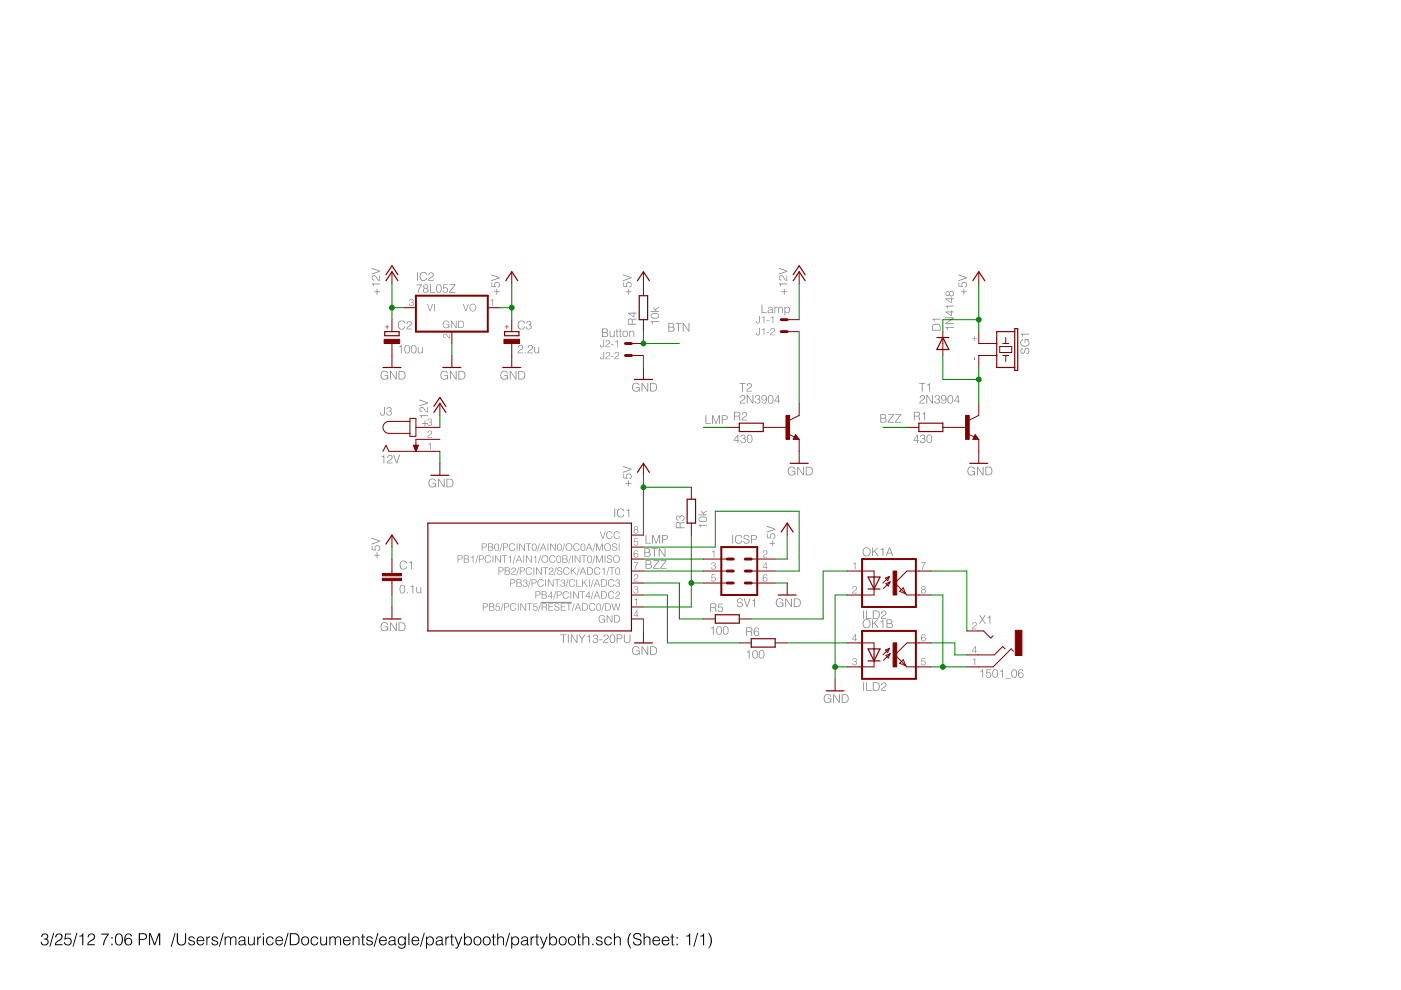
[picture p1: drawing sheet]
<svg xmlns="http://www.w3.org/2000/svg" width="297mm" height="210mm" viewBox="0 0 297 210" stroke-linecap="round" stroke-linejoin="round" font-family="sans-serif">
<path d="M9 198.1a.69 .69 0 0 1 1-.1 .69 .69 0 0 1-.1 1.1 .76 .76 0 0 1 .3 1 .76 .76 0 0 1-1.1 .3l-.4-.3-.1-.4h.3a.58 .58 0 0 0 .5 .7 .58 .58 0 0 0 .6-.6 .58 .58 0 0 0-.6-.6h-.1v-.2a.52 .52 0 0 0 .7-.4 .52 .52 0 0 0-.6-.6 .52 .52 0 0 0-.5 .6h-.2zM11.3 197.8h.2l-.8 2.9h-.2zM11.9 198.1a.79 .79 0 0 1 1.3 .2 .79 .79 0 0 1-.6 1.1l-.6 .5-.1 .3h1.4v.2h-1.7a2.16 2.16 0 0 1 1.3-1.4 .55 .55 0 0 0-.3-.9 .55 .55 0 0 0-.7 .6h-.2zM13.8 197.9h1.3v.2h-1.1l-.1 .9a.84 .84 0 0 1 1.2 .3 .84 .84 0 0 1-.5 1.1 .84 .84 0 0 1-1.1-.6h.3a.63 .63 0 0 0 .9 .3 .63 .63 0 0 0 .1-1 .63 .63 0 0 0-1 .2l-.2-.1zM16.2 197.8h.2l-.8 2.9h-.2zM16.8 198.4a.57 .57 0 0 0 .7-.5h.2v2.5h-.3v-1.8h-.6zM18.8 198.1a.79 .79 0 0 1 1.3 .2 .79 .79 0 0 1-.6 1.1l-.6 .5-.2 .3h1.4v.2h-1.6a2.16 2.16 0 0 1 1.3-1.4 .55 .55 0 0 0-.3-.9 .55 .55 0 0 0-.7 .6h-.2zM21.5 197.9h1.6l-.8 1.5-.2 1h-.3l.2-.8 .8-1.4h-1.3zM23.6 200.1h.3v.3h-.3zM23.6 198.7h.3v.3h-.3zM24.9 198.2a1.58 1.58 0 0 0 .1 2 .88 .88 0 0 0 .8-1.2 .66 .66 0 0 0-.2-.7 .66 .66 0 0 0-.7-.1zM24.6 198.2a.91 .91 0 0 1 1.2-.1 .91 .91 0 0 1 .3 1.1 .91 .91 0 0 1-.9 1.3 .91 .91 0 0 1-.8-1.3zM26.6 198.2a.76 .76 0 0 1 .8-.3 .76 .76 0 0 1 .6 .6h-.3a.59 .59 0 0 0-.7-.4 .59 .59 0 0 0-.4 .8v.3a.82 .82 0 0 1 1.3 0 .82 .82 0 0 1-.4 1.3 .82 .82 0 0 1-1.1-.7v-1zM26.6 199.6a.6 .6 0 0 0 1.2 0 .6 .6 0 0 0-1.2 0zM29.4 197.9h.9a.73 .73 0 0 1 .9 .8 .73 .73 0 0 1-1 .6h-.5v1.1h-.3zM29.7 198.1v1h.5a.53 .53 0 0 0 .7-.5 .53 .53 0 0 0-.6-.5zM31.6 197.9h.3l.9 2.2 .8-2.2h.4v2.5h-.3v-2.3l-.8 2.3h-.2l-.9-2.3v2.3h-.2zM37 197.8h.2l-.8 2.9h-.2zM37.5 197.9h.2v1.5a.76 .76 0 0 0 .8 .9 .76 .76 0 0 0 .7-.9v-1.5h.3v1.5a.99 .99 0 0 1-1 1.1 .99 .99 0 0 1-1-1.1zM40.1 198.7a.74 .74 0 0 1 1.2 .4h-.2a.4 .4 0 0 0-.5-.5 .4 .4 0 0 0-.2 .7h.1a.65 .65 0 0 1 .7 .2 .65 .65 0 0 1 0 .7l-.2 .2a.75 .75 0 0 1-1.1-.6h.2a.47 .47 0 0 0 .6 .6 .47 .47 0 0 0 .3-.7l-.2-.1a.62 .62 0 0 1-.7-.2 .62 .62 0 0 1 0-.7zM42.1 198.9l-.2 .5h1.2a.58 .58 0 0 0-.3-.6 .58 .58 0 0 0-.7 .1zM41.9 198.8a.82 .82 0 0 1 1-.2 .82 .82 0 0 1 .4 .9h-1.4a.61 .61 0 0 0 .4 .7 .61 .61 0 0 0 .8-.4h.2a.89 .89 0 0 1-1.3 .5 .89 .89 0 0 1-.2-1.3zM43.7 198.6h.3v.3l.4-.4h.2v.3a.61 .61 0 0 0-.6 .7v.9h-.3zM45 198.7a.74 .74 0 0 1 1.2 .4h-.2a.4 .4 0 0 0-.5-.5 .4 .4 0 0 0-.2 .7h.1a.65 .65 0 0 1 .7 .2 .65 .65 0 0 1 0 .7l-.2 .2a.75 .75 0 0 1-1.1-.6h.2a.47 .47 0 0 0 .6 .6 .47 .47 0 0 0 .3-.7l-.2-.1a.62 .62 0 0 1-.7-.2 .62 .62 0 0 1 0-.7zM47.2 197.8h.2l-.8 2.9h-.2zM47.6 198.6h.2v.3a.62 .62 0 0 1 .6-.4 .62 .62 0 0 1 .6 .4 .61 .61 0 0 1 .7-.4 .61 .61 0 0 1 .4 .8v1.1h-.2v-1.3a.48 .48 0 0 0-.6-.3 .48 .48 0 0 0-.3 .6v1h-.2v-1.3a.48 .48 0 0 0-.6-.3 .48 .48 0 0 0-.4 .6v1h-.2zM50.9 199.7a.43 .43 0 0 0 .1 .6 .43 .43 0 0 0 .6-.2l.2-.7zM50.7 198.7l.4-.1a.65 .65 0 0 1 .9 .5v1.1h.2v.2h-.3l-.1-.2a.64 .64 0 0 1-.9 .3 .64 .64 0 0 1-.2-.9l1-.3a.3 .3 0 0 0 .1-.3 .3 .3 0 0 0-.2-.3 .52 .52 0 0 0-.8 .4h-.2zM52.6 198.6h.2v1.2a.53 .53 0 0 0 .6 .4 .53 .53 0 0 0 .4-.6v-1h.2v1.8h-.2v-.2a.68 .68 0 0 1-.7 .2 .68 .68 0 0 1-.5-.6zM54.5 198.6h.3v.3l.4-.4h.2v.3a.61 .61 0 0 0-.6 .7v.9h-.3zM55.7 198.6h.3v1.8h-.3zM55.7 197.9h.3v.3h-.3zM56.7 198.7a.78 .78 0 0 1 1.3 .5h-.2a.65 .65 0 0 0-.9-.4 .65 .65 0 0 0-.2 1 .58 .58 0 0 0 .5 .5 .58 .58 0 0 0 .6-.5h.2a.86 .86 0 0 1-1.1 .6 .86 .86 0 0 1-.4-1.3zM58.8 198.9l-.2 .5h1.2a.58 .58 0 0 0-.4-.6 .58 .58 0 0 0-.6 .1zM58.6 198.8a.82 .82 0 0 1 1-.2 .82 .82 0 0 1 .4 .9h-1.4a.61 .61 0 0 0 .4 .7 .61 .61 0 0 0 .8-.4h.2a.89 .89 0 0 1-1.3 .5 .89 .89 0 0 1-.2-1.3zM61 197.8h.2l-.8 2.9h-.2zM61.4 197.9h.9a1.27 1.27 0 0 1 1.2 1.2 1.27 1.27 0 0 1-1.2 1.3h-.9zM61.7 198.1v2.1h.6a1.07 1.07 0 0 0 1-1.1 1.07 1.07 0 0 0-1-1zM63.8 199.5a.92 .92 0 0 1 1.8 0 .92 .92 0 0 1-1.8 0zM64.3 198.9a.73 .73 0 0 0-.2 1 .73 .73 0 0 0 1.1 .1l.1-.2a.69 .69 0 0 0-.1-.9 .69 .69 0 0 0-.9 0zM66.2 198.7a.78 .78 0 0 1 1.2 .5h-.2a.65 .65 0 0 0-.9-.4 .65 .65 0 0 0-.2 1 .58 .58 0 0 0 .6 .5 .58 .58 0 0 0 .5-.5h.3a.86 .86 0 0 1-1.2 .6 .86 .86 0 0 1-.4-1.3zM67.9 198.6h.2v1.2a.53 .53 0 0 0 .6 .4 .53 .53 0 0 0 .4-.6v-1h.2v1.8h-.2v-.2a.68 .68 0 0 1-.7 .2 .68 .68 0 0 1-.5-.6zM69.8 198.6h.2v.3a.62 .62 0 0 1 .6-.4 .62 .62 0 0 1 .6 .4 .61 .61 0 0 1 .7-.4 .61 .61 0 0 1 .4 .8v1.1h-.2v-1.3a.48 .48 0 0 0-.6-.3 .48 .48 0 0 0-.3 .6v1h-.2v-1.3a.48 .48 0 0 0-.6-.3 .48 .48 0 0 0-.4 .6v1h-.2zM73.1 198.9l-.2 .5h1.2a.58 .58 0 0 0-.3-.6 .58 .58 0 0 0-.7 .1zM72.9 198.8a.82 .82 0 0 1 1-.2 .82 .82 0 0 1 .5 .9h-1.5a.61 .61 0 0 0 .5 .7 .61 .61 0 0 0 .7-.4h.2a.89 .89 0 0 1-1.3 .5 .89 .89 0 0 1-.2-1.3zM74.8 198.6h.2v.2a.67 .67 0 0 1 .8-.3 .67 .67 0 0 1 .4 .7v1.2h-.2v-1.2a.53 .53 0 0 0-.6-.4 .53 .53 0 0 0-.4 .6v1h-.2zM76.8 198.1h.2v.5h.4v.2h-.4v1.2l.1 .2h.3a.28 .28 0 0 1-.3 .3 .28 .28 0 0 1-.3-.2v-1.5h-.3v-.2h.3zM77.8 198.7a.74 .74 0 0 1 1.2 .4h-.2a.4 .4 0 0 0-.5-.5 .4 .4 0 0 0-.2 .7h.1a.65 .65 0 0 1 .7 .2 .65 .65 0 0 1 0 .7l-.2 .2a.75 .75 0 0 1-1.1-.6h.2a.47 .47 0 0 0 .6 .6 .47 .47 0 0 0 .4-.7l-.3-.1a.62 .62 0 0 1-.7-.2 .62 .62 0 0 1 0-.7zM80 197.8h.2l-.8 2.9h-.2zM80.8 198.9l-.2 .5h1.2a.58 .58 0 0 0-.3-.6 .58 .58 0 0 0-.7 .1zM80.6 198.8a.82 .82 0 0 1 1-.2 .82 .82 0 0 1 .4 .9h-1.4a.61 .61 0 0 0 .4 .7 .61 .61 0 0 0 .8-.4h.2a.89 .89 0 0 1-1.3 .5 .89 .89 0 0 1-.2-1.3zM82.7 199.7a.43 .43 0 0 0 .1 .6 .43 .43 0 0 0 .6-.2l.2-.7zM82.6 198.7l.3-.1a.65 .65 0 0 1 .9 .5l.1 1.1h.2v.2h-.3l-.2-.2a.64 .64 0 0 1-.9 .3 .64 .64 0 0 1-.2-.9l1-.3a.3 .3 0 0 0 .1-.3 .3 .3 0 0 0-.2-.3 .52 .52 0 0 0-.8 .4h-.2zM84.7 198.9a.72 .72 0 0 0-.1 1 .72 .72 0 0 0 1 .1 .72 .72 0 0 0 .1-1 .72 .72 0 0 0-1-.1zM84.6 198.7l.7-.2 .5 .4v-.3h.2v1.6a.85 .85 0 0 1-.6 .9 .85 .85 0 0 1-1-.5h.2a.65 .65 0 0 0 .8 .3 .65 .65 0 0 0 .4-.8 .9 .9 0 0 1-1.3 .1 .9 .9 0 0 1-.1-1.3zM86.6 197.9h.2v2.5h-.2zM87.7 198.9l-.2 .5h1.2a.58 .58 0 0 0-.4-.6 .58 .58 0 0 0-.6 .1zM87.5 198.8a.82 .82 0 0 1 1-.2 .82 .82 0 0 1 .4 .9h-1.4a.61 .61 0 0 0 .4 .7 .61 .61 0 0 0 .7-.4h.3a.89 .89 0 0 1-1.3 .5 .89 .89 0 0 1-.2-1.3zM89.9 197.8h.2l-.9 2.9h-.2zM90.8 198.8a.73 .73 0 0 0-.2 1.1 .73 .73 0 0 0 1 .1 .73 .73 0 0 0 .1-.9 .73 .73 0 0 0-.9-.3zM90.3 198.6h.2v.3a.86 .86 0 0 1 1.2-.2 .86 .86 0 0 1 .2 1.2 .79 .79 0 0 1-.6 .5 .79 .79 0 0 1-.8-.3v1h-.2zM92.7 199.7a.43 .43 0 0 0 .1 .6 .43 .43 0 0 0 .6-.2l.2-.7zM92.6 198.7l.3-.1a.65 .65 0 0 1 1 .5v1.1h.2v.2h-.3l-.2-.2a.64 .64 0 0 1-.8 .3 .64 .64 0 0 1-.3-.9l1-.3a.3 .3 0 0 0 .2-.3 .3 .3 0 0 0-.3-.3 .52 .52 0 0 0-.7 .4h-.3zM94.4 198.6h.2v.3l.4-.4h.2v.3a.61 .61 0 0 0-.6 .7v.9h-.2zM95.7 198.1h.2v.5h.3v.2h-.3v1.2v.2h.3a.28 .28 0 0 1-.2 .3 .28 .28 0 0 1-.3-.2v-1.5h-.3v-.2h.3zM96.4 198.6h.2l.6 1.5 .6-1.5h.2l-.8 2.1-.3 .4h-.3v-.2h.3l.2-.5zM98.8 198.9a.74 .74 0 0 0-.2 1 .74 .74 0 0 0 1 .2 .74 .74 0 0 0 .2-1 .74 .74 0 0 0-1-.2zM98.4 197.9h.2v1a.9 .9 0 0 1 1.2-.1 .9 .9 0 0 1 .1 1.2 .79 .79 0 0 1-1.3 .1v.3h-.2zM100.3 199.5a.95 .95 0 0 1 1.9 0 .95 .95 0 0 1-1.9 0zM100.8 198.9a.73 .73 0 0 0-.1 1 .73 .73 0 0 0 1 .1l.1-.2a.69 .69 0 0 0-.1-.9 .69 .69 0 0 0-.9 0zM102.3 199.5a.92 .92 0 0 1 1.8 0 .92 .92 0 0 1-1.8 0zM102.8 198.9a.73 .73 0 0 0-.2 1 .73 .73 0 0 0 1.1 .1l.1-.2a.69 .69 0 0 0-.1-.9 .69 .69 0 0 0-.9 0zM104.5 198.1h.2v.5h.4v.2h-.4v1.2l.1 .2h.3a.28 .28 0 0 1-.3 .3 .28 .28 0 0 1-.3-.2v-1.5h-.3v-.2h.3zM105.4 197.9h.2v.9a.67 .67 0 0 1 .8-.3 .67 .67 0 0 1 .5 .7v1.2h-.2v-1.2a.53 .53 0 0 0-.7-.4 .53 .53 0 0 0-.4 .6v1h-.2zM107.9 197.8h.2l-.8 2.9h-.2zM108.8 198.8a.73 .73 0 0 0-.1 1.1 .73 .73 0 0 0 1 .1 .73 .73 0 0 0 .1-.9 .73 .73 0 0 0-1-.3zM108.4 198.6h.2v.3a.86 .86 0 0 1 1.2-.2 .86 .86 0 0 1 .2 1.2 .79 .79 0 0 1-.6 .5 .79 .79 0 0 1-.8-.3v1h-.2zM110.8 199.7a.43 .43 0 0 0 .1 .6 .43 .43 0 0 0 .6-.2l.2-.7zM110.7 198.7l.3-.1a.65 .65 0 0 1 .9 .5v1.1h.3v.2h-.4l-.1-.2a.64 .64 0 0 1-.9 .3 .64 .64 0 0 1-.2-.9l1-.3a.3 .3 0 0 0 .1-.3 .3 .3 0 0 0-.2-.3 .52 .52 0 0 0-.8 .4h-.2zM112.5 198.6h.2v.3l.4-.4h.2v.3a.61 .61 0 0 0-.6 .7v.9h-.2zM113.7 198.1h.2v.5h.4v.2h-.4v1.2l.1 .2h.3a.28 .28 0 0 1-.3 .3 .28 .28 0 0 1-.2-.2l-.1-1.5h-.2v-.2h.2zM114.5 198.6h.2l.6 1.5 .6-1.5h.2l-.8 2.1-.4 .4h-.3v-.2h.4l.2-.5zM116.9 198.9a.74 .74 0 0 0-.2 1 .74 .74 0 0 0 1 .2 .74 .74 0 0 0 .1-1 .74 .74 0 0 0-.9-.2zM116.4 197.9h.2v1a.9 .9 0 0 1 1.3-.1 .9 .9 0 0 1 .1 1.2 .79 .79 0 0 1-1.4 .1v.3h-.2zM118.4 199.5a.92 .92 0 0 1 1.8 0 .92 .92 0 0 1-1.8 0zM118.9 198.9a.73 .73 0 0 0-.2 1 .73 .73 0 0 0 1.1 .1l.1-.2a.69 .69 0 0 0-.1-.9 .69 .69 0 0 0-.9 0zM120.4 199.5a.92 .92 0 0 1 1.8 0 .92 .92 0 0 1-1.8 0zM120.9 198.9a.73 .73 0 0 0-.2 1 .73 .73 0 0 0 1 .1l.2-.2a.69 .69 0 0 0-.2-.9 .69 .69 0 0 0-.8 0zM122.6 198.1h.2v.5h.3v.2h-.3v1.2v.2h.3a.28 .28 0 0 1-.2 .3 .28 .28 0 0 1-.3-.2v-1.5h-.3v-.2h.3zM123.5 197.9h.2v.9a.67 .67 0 0 1 .8-.3 .67 .67 0 0 1 .4 .7v1.2h-.2v-1.2a.53 .53 0 0 0-.6-.4 .53 .53 0 0 0-.4 .6v1h-.2zM125.6 200.1h.2v.3h-.2zM126.6 198.7a.74 .74 0 0 1 1.1 .4h-.2a.4 .4 0 0 0-.5-.5 .4 .4 0 0 0-.2 .7h.1a.65 .65 0 0 1 .7 .2 .65 .65 0 0 1 .1 .7l-.2 .2a.75 .75 0 0 1-1.2-.6h.3a.47 .47 0 0 0 .5 .6 .47 .47 0 0 0 .4-.7l-.2-.1a.62 .62 0 0 1-.7-.2 .62 .62 0 0 1 0-.7zM128.4 198.7a.78 .78 0 0 1 1.3 .5h-.2a.65 .65 0 0 0-.9-.4 .65 .65 0 0 0-.2 1 .58 .58 0 0 0 .5 .5 .58 .58 0 0 0 .6-.5h.2a.86 .86 0 0 1-1.1 .6 .86 .86 0 0 1-.4-1.3zM130.2 197.9h.2v.9a.67 .67 0 0 1 .7-.3 .67 .67 0 0 1 .5 .7v1.2h-.2v-1.2a.53 .53 0 0 0-.6-.4 .53 .53 0 0 0-.4 .6v1h-.2zM133.7 197.8h.1a2.77 2.77 0 0 0 0 3.3 1.58 1.58 0 0 1-.7-1.4v-.9zM134.5 198a.89 .89 0 0 1 .9-.2 .89 .89 0 0 1 .6 .8h-.3a.59 .59 0 0 0-.7-.6 .59 .59 0 0 0-.4 .8l.4 .2a.8 .8 0 0 1 1 .8 .8 .8 0 0 1-1.1 .7l-.6-.4-.1-.5h.2a.66 .66 0 0 0 .8 .7 .66 .66 0 0 0 .5-.8l-.5-.3a.74 .74 0 0 1-.8-.3 .74 .74 0 0 1 .1-.9zM136.5 197.9h.2v.9a.67 .67 0 0 1 .7-.3 .67 .67 0 0 1 .5 .7v1.2h-.2v-1.2a.53 .53 0 0 0-.6-.4 .53 .53 0 0 0-.4 .6v1h-.2zM138.7 198.9l-.2 .5h1.2a.58 .58 0 0 0-.3-.6 .58 .58 0 0 0-.7 .1zM138.5 198.8a.82 .82 0 0 1 1-.2 .82 .82 0 0 1 .5 .9h-1.5a.61 .61 0 0 0 .5 .7 .61 .61 0 0 0 .7-.4h.3a.89 .89 0 0 1-1.3 .5 .89 .89 0 0 1-.3-1.3zM140.7 198.9l-.2 .5h1.2a.58 .58 0 0 0-.3-.6 .58 .58 0 0 0-.7 .1zM140.5 198.8a.82 .82 0 0 1 1-.2 .82 .82 0 0 1 .4 .9h-1.4a.61 .61 0 0 0 .5 .7 .61 .61 0 0 0 .7-.4h.2a.89 .89 0 0 1-1.3 .5 .89 .89 0 0 1-.2-1.3zM142.4 198.1h.2v.5h.4v.2h-.4v1.2l.1 .2h.3a.28 .28 0 0 1-.3 .3 .28 .28 0 0 1-.3-.2v-1.5h-.2v-.2h.2zM143.4 200.1h.3v.3h-.3zM143.4 198.7h.3v.3h-.3zM145.5 198.4a.57 .57 0 0 0 .7-.5h.1v2.5h-.2v-1.8h-.6zM147.8 197.8h.2l-.8 2.9h-.2zM148.4 198.4a.57 .57 0 0 0 .7-.5h.2v2.5h-.2v-1.8h-.7zM150.1 197.8a1.58 1.58 0 0 1 .8 1.3v.8a1.5 1.5 0 0 1-.8 1.2 2.77 2.77 0 0 0 0-3.3z" fill-rule="evenodd" fill="#000"/>
<g fill="#808080">
<path d="M195.2 83.9a.57 .57 0 0 1 .9 .2 .57 .57 0 0 1-.5 .8l-.5 .5h1v.1h-1.2l.1-.3 .5-.4a.43 .43 0 0 0 .5-.5 .43 .43 0 0 0-.7-.3l-.1 .4h-.2zM196.4 83.7h.2l1 1.6v-1.6h.2v1.8h-.2l-1-1.5v1.5h-.2zM198.3 83.9a.49 .49 0 0 1 .8 0 .49 .49 0 0 1-.1 .7 .57 .57 0 0 1-.1 1 .57 .57 0 0 1-.8-.6h.2a.43 .43 0 0 0 .4 .5 .43 .43 0 0 0 .4-.5 .43 .43 0 0 0-.5-.3v-.1a.36 .36 0 0 0 .4-.3 .36 .36 0 0 0-.3-.5 .36 .36 0 0 0-.4 .5h-.1zM199.6 83.9a.65 .65 0 0 1 .9 0 .65 .65 0 0 1 .2 .8 .63 .63 0 0 1-.3 .8 .63 .63 0 0 1-.9-.3h.2a.48 .48 0 0 0 .7 .1 .48 .48 0 0 0 .1-.6 .57 .57 0 0 1-.8 .1 .57 .57 0 0 1-.1-.9zM199.6 84.3a.45 .45 0 0 0 .9 0 .45 .45 0 0 0-.9 0zM201.3 84l-.2 .5a.56 .56 0 0 0 0 .7 .56 .56 0 0 0 .6 .2l.2-.7a.51 .51 0 0 0-.1-.6 .51 .51 0 0 0-.5-.1zM201.1 83.9a.69 .69 0 0 1 .8 .1 .69 .69 0 0 1 .2 .9 .63 .63 0 0 1-.7 .7 .63 .63 0 0 1-.5-.9zM203.1 83.8h.1v1.2h.3v.1h-.3v.4h-.1v-.4h-.8zM203.1 84l-.7 1h.7z" fill-rule="evenodd"/>
<path d="M157.1 83.9a.57 .57 0 0 1 .9 .2 .57 .57 0 0 1-.5 .8l-.5 .5h1v.1h-1.1v-.3l.5-.4a.43 .43 0 0 0 .5-.5 .43 .43 0 0 0-.7-.3l-.1 .4h-.2zM158.3 83.7h.2l1.1 1.6v-1.6h.1v1.8h-.2l-1-1.5v1.5h-.2zM160.2 83.9a.49 .49 0 0 1 .8 0 .49 .49 0 0 1-.1 .7 .57 .57 0 0 1-.1 1 .57 .57 0 0 1-.8-.6h.2a.43 .43 0 0 0 .4 .5 .43 .43 0 0 0 .4-.5 .43 .43 0 0 0-.5-.3v-.1a.36 .36 0 0 0 .5-.3 .36 .36 0 0 0-.4-.5 .36 .36 0 0 0-.4 .5h-.1zM161.6 83.9a.65 .65 0 0 1 .8 0 .65 .65 0 0 1 .2 .8 .63 .63 0 0 1-.3 .8 .63 .63 0 0 1-.9-.3h.2a.48 .48 0 0 0 .7 .1 .48 .48 0 0 0 .1-.6 .57 .57 0 0 1-.8 .1 .57 .57 0 0 1 0-.9zM161.5 84.3a.45 .45 0 0 0 .9 0 .45 .45 0 0 0-.9 0zM163.2 84l-.2 .5a.56 .56 0 0 0 0 .7 .56 .56 0 0 0 .6 .2l.2-.7a.51 .51 0 0 0-.1-.6 .51 .51 0 0 0-.5-.1zM163 83.9a.69 .69 0 0 1 .9 .1 .69 .69 0 0 1 .1 .9 .63 .63 0 0 1-.7 .7 .63 .63 0 0 1-.5-.9zM165 83.8h.1v1.2h.3v.1h-.3v.4h-.1v-.4h-.8zM165 84l-.7 1h.7z" fill-rule="evenodd"/>
<path d="M194.5 92.2h.1v1.1h.3v.2h-.3v.4h-.1v-.4h-.9zM194.5 92.4l-.7 .9h.7zM195.3 92.3a.49 .49 0 0 1 .7-.1 .49 .49 0 0 1-.1 .8 .57 .57 0 0 1 0 1 .57 .57 0 0 1-.9-.6h.2a.43 .43 0 0 0 .4 .5 .43 .43 0 0 0 .4-.5 .43 .43 0 0 0-.5-.3v-.2a.36 .36 0 0 0 .5-.3 .36 .36 0 0 0-.4-.4 .36 .36 0 0 0-.4 .5h-.1zM196.8 92.4l-.2 .5a.56 .56 0 0 0 0 .7 .56 .56 0 0 0 .7 .1l.2-.7a.51 .51 0 0 0-.1-.5 .51 .51 0 0 0-.6-.1zM196.6 92.3a.69 .69 0 0 1 .9 .1 .69 .69 0 0 1 .1 .8 .63 .63 0 0 1-.7 .7 .63 .63 0 0 1-.5-.9z" fill-rule="evenodd"/>
<path d="M205.3 99.2a.8 .8 0 0 1 1.4 .3h-.2a.68 .68 0 0 0-.9-.4 .68 .68 0 0 0-.3 1 .63 .63 0 0 0 .7 .6 .63 .63 0 0 0 .6-.7h-.7v-.2h.8v1h-.1v-.3a.86 .86 0 0 1-1.2 .2 .86 .86 0 0 1-.2-1.2zM207.1 99h.2l1.1 1.5v-1.5h.1v1.8h-.2l-1-1.6v1.6h-.2zM208.9 99h.6a.9 .9 0 0 1 .9 .9 .9 .9 0 0 1-.9 .9h-.6zM209.1 99.1v1.5h.4a.76 .76 0 0 0 .7-.7 .76 .76 0 0 0-.7-.8z" fill-rule="evenodd"/>
<path d="M204.3 61.2h.1v.6h.6v.1h-.6v.6h-.1v-.6h-.6v-.1h.6zM203.2 59.9h.2v.7l.6 .1a.59 .59 0 0 1 .2-.9 .59 .59 0 0 1 .8 .4 .59 .59 0 0 1-.5 .8v-.2a.44 .44 0 0 0 .3-.7 .44 .44 0 0 0-.7 0 .44 .44 0 0 0 .1 .7v.1l-1-.2zM203.2 58.2l1.8 .6v.2l-1.8 .6v-.2l1.6-.5-1.6-.6z" fill-rule="evenodd"/>
<path d="M200.5 69.4h1.7v.2h-1.3l-.1 .4zM200.4 67.3h1.8v.2l-1.6 1h1.6v.2h-1.8v-.2l1.6-1h-1.6zM200.5 66.1h1.1v-.3h.2v.3h.4v.1h-.4v.8h-.2l-1.1-.8zM200.7 66.2l.9 .7v-.7zM200.5 64.8h1.7v.2h-1.3l-.1 .4zM200.5 63.3h1.1v-.3h.2v.3h.4v.1h-.4v.8h-.2l-1.1-.8zM200.7 63.4l.9 .7v-.7zM201.4 62.3a.41 .41 0 0 0 .8 0 .41 .41 0 0 0-.8 0zM200.6 62.3a.35 .35 0 0 0 .7 0 .35 .35 0 0 0-.7 0zM200.6 61.8h.4l.3 .2a.53 .53 0 0 1 .8-.1 .53 .53 0 0 1 0 .8 .53 .53 0 0 1-.8-.2 .49 .49 0 0 1-.8 .1 .49 .49 0 0 1 .1-.8z" fill-rule="evenodd"/>
<path d="M161.5 64.6h.1v1.6h1v.2h-1.1zM163 65.8a.35 .35 0 0 0 .3 .5 .35 .35 0 0 0 .4-.4v-.2zM162.9 65.2l.5-.2 .3 .2 .1 1h.2l-.1 .2-.2-.2-.6 .2a.36 .36 0 0 1-.3-.3 .36 .36 0 0 1 .2-.4l.6-.1a.32 .32 0 0 0-.2-.5 .32 .32 0 0 0-.4 .4h-.2zM164.2 65.1h.2v.2l.5-.2 .2 .2a.43 .43 0 0 1 .6-.3 .43 .43 0 0 1 .3 .6v.8h-.2v-.9a.34 .34 0 0 0-.4-.3 .34 .34 0 0 0-.2 .5v.7h-.2v-.9a.34 .34 0 0 0-.4-.3 .34 .34 0 0 0-.2 .5v.7h-.2zM166.6 65.3a.5 .5 0 0 0-.1 .8 .5 .5 0 0 0 .8-.2l-.1-.6-.3-.1zM166.3 65.1h.2v.2a.62 .62 0 0 1 .9-.1 .62 .62 0 0 1 0 .9 .56 .56 0 0 1-.9 .1v.7h-.2z" fill-rule="evenodd"/>
<path d="M166.2 61.2h.1v.6h.6v.1h-.6v.6h-.1v-.6h-.6v-.1h.6zM165.1 60.1h1.8v.2h-1.3l-.1 .4zM165.3 58.5a.89 .89 0 0 1 1.2 .7l.3 .2v-1h.1v1.1h-.3l-.4-.5a.43 .43 0 0 0-.6-.5 .43 .43 0 0 0-.3 .7l.4 .1v.2a.58 .58 0 0 1-.5-.4 .58 .58 0 0 1 .1-.6zM165.1 56.8l1.8 .6v.2l-1.8 .6v-.2l1.6-.5-1.6-.5z" fill-rule="evenodd"/>
<path d="M156.4 92.2h.1v1.1h.3v.2h-.3v.4h-.1v-.4h-.8zM156.4 92.4l-.7 .9h.7zM157.2 92.3a.49 .49 0 0 1 .7-.1 .49 .49 0 0 1-.1 .8 .57 .57 0 0 1 0 1 .57 .57 0 0 1-.9-.6h.2a.43 .43 0 0 0 .4 .5 .43 .43 0 0 0 .5-.5 .43 .43 0 0 0-.6-.3v-.2a.36 .36 0 0 0 .5-.3 .36 .36 0 0 0-.4-.4 .36 .36 0 0 0-.3 .5h-.2zM158.7 92.4l-.2 .5a.56 .56 0 0 0 .1 .7 .56 .56 0 0 0 .6 .1l.2-.7a.51 .51 0 0 0-.1-.5 .51 .51 0 0 0-.6-.1zM158.5 92.3a.69 .69 0 0 1 .9 .1 .69 .69 0 0 1 .1 .8 .63 .63 0 0 1-.7 .7 .63 .63 0 0 1-.5-.9z" fill-rule="evenodd"/>
<path d="M167.2 99.2a.8 .8 0 0 1 1.4 .3h-.2a.68 .68 0 0 0-.9-.4 .68 .68 0 0 0-.3 1 .63 .63 0 0 0 .7 .6 .63 .63 0 0 0 .6-.7h-.6v-.2h.7v1h-.1v-.3a.86 .86 0 0 1-1.2 .2 .86 .86 0 0 1-.2-1.2zM169 99h.2l1.1 1.5v-1.5h.1v1.8h-.2l-1-1.6v1.6h-.2zM170.8 99h.7a.9 .9 0 0 1 .8 .9 .9 .9 0 0 1-.8 .9h-.7zM171 99.1v1.5h.4a.76 .76 0 0 0 .7-.7 .76 .76 0 0 0-.7-.8z" fill-rule="evenodd"/>
<path d="M118.8 134.5h1.3v.2h-.6v1.6h-.1v-1.6h-.6zM120.4 134.5h.2v1.8h-.2zM121 134.5h.2l1.1 1.6v-1.6h.1v1.8h-.2l-1-1.6v1.6h-.2zM122.7 134.5h.2l.5 .9 .5-.9h.2l-.6 1v.8h-.2v-.8zM124.5 134.9l.6-.4v1.8h-.2v-1.3zM125.9 134.7a.49 .49 0 0 1 .7-.1 .49 .49 0 0 1-.1 .8 .57 .57 0 0 1 0 1 .57 .57 0 0 1-.9-.6h.2a.43 .43 0 0 0 .4 .5 .43 .43 0 0 0 .4-.5 .43 .43 0 0 0-.5-.3v-.2a.36 .36 0 0 0 .5-.3 .36 .36 0 0 0-.4-.4 .36 .36 0 0 0-.3 .5h-.2zM127 135.6h.7v.1h-.7zM128.1 134.7a.57 .57 0 0 1 .9 .2 .57 .57 0 0 1-.5 .8l-.4 .5h.9v.1h-1.1l.1-.3 .4-.4a.43 .43 0 0 0 .5-.5 .43 .43 0 0 0-.6-.3l-.2 .3h-.2zM129.6 134.8l-.2 .5a.56 .56 0 0 0 .1 .7 .56 .56 0 0 0 .6 .1l.2-.7a.51 .51 0 0 0-.1-.5 .51 .51 0 0 0-.6-.1zM129.4 134.7a.69 .69 0 0 1 .9 .1 .69 .69 0 0 1 .1 .8 .63 .63 0 0 1-.7 .7 .63 .63 0 0 1-.4-.9zM130.7 134.5h.7a.52 .52 0 0 1 .6 .6 .52 .52 0 0 1-.7 .4h-.4v.8h-.2zM130.9 134.7v.7h.4a.38 .38 0 0 0 .5-.4 .38 .38 0 0 0-.4-.3zM132.3 134.5h.1v1.1a.54 .54 0 0 0 .6 .6 .54 .54 0 0 0 .5-.6v-1.1h.2v1.1a.7 .7 0 0 1-.7 .8 .7 .7 0 0 1-.7-.8z" fill-rule="evenodd"/>
<path d="M132.6 102.4h.6v-.5h.1v.5h.6v.2h-.6v.5h-.1v-.5h-.6zM132.1 100.5h.2v.7l.6 .1a.59 .59 0 0 1 .2-.8 .59 .59 0 0 1 .8 .3 .59 .59 0 0 1-.5 .8v-.2a.44 .44 0 0 0 .3-.6 .44 .44 0 0 0-.7-.1 .44 .44 0 0 0 .1 .7v.1l-1-.1zM132.1 98.8l1.8 .6v.2l-1.8 .6v-.2l1.6-.5-1.6-.5z" fill-rule="evenodd"/>
<path d="M134.2 137.3a.8 .8 0 0 1 1.4 .3h-.2a.68 .68 0 0 0-.9-.4 .68 .68 0 0 0-.3 1 .63 .63 0 0 0 .7 .6 .63 .63 0 0 0 .6-.7h-.6v-.2h.7v.9h-.1v-.3a.86 .86 0 0 1-1.2 .2 .86 .86 0 0 1-.2-1.1zM136 137.1h.2l1.1 1.5v-1.5h.1v1.7h-.2l-1-1.5v1.5h-.2zM137.8 137.1h.6a.9 .9 0 0 1 .9 .8 .9 .9 0 0 1-.9 .9h-.6zM138 137.2v1.5h.4a.76 .76 0 0 0 .7-.8 .76 .76 0 0 0-.7-.7z" fill-rule="evenodd"/>
<path d="M183 129.4h.2v1.8h-.2zM183.7 129.4h.1v1.7h1v.1h-1.1zM185 129.4h.7a.9 .9 0 0 1 .8 .9 .9 .9 0 0 1-.8 .9h-.7zM185.2 129.6v1.5h.4a.76 .76 0 0 0 .7-.8 .76 .76 0 0 0-.7-.7zM187 129.6a.57 .57 0 0 1 .9 .2 .57 .57 0 0 1-.5 .8l-.5 .5h1v.1h-1.1v-.3l.5-.4a.43 .43 0 0 0 .5-.5 .43 .43 0 0 0-.6-.3l-.2 .3h-.2z" fill-rule="evenodd"/>
<path d="M183 144.7h.2v1.8h-.2zM183.7 144.7h.1v1.6h1v.2h-1.1zM185 144.7h.7a.9 .9 0 0 1 .8 .9 .9 .9 0 0 1-.8 .9h-.7zM185.2 144.8v1.5h.4a.76 .76 0 0 0 .7-.7 .76 .76 0 0 0-.7-.8zM187 144.9a.57 .57 0 0 1 .9 .1 .57 .57 0 0 1-.5 .8l-.5 .5h1v.2h-1.1v-.4l.5-.4a.43 .43 0 0 0 .5-.5 .43 .43 0 0 0-.6-.3l-.2 .4h-.2z" fill-rule="evenodd"/>
<path d="M127.8 70.6v.7h.4a.39 .39 0 0 0 .6-.3 .39 .39 0 0 0-.5-.4zM127.8 69.8v.6h.4a.35 .35 0 0 0 .5-.3 .35 .35 0 0 0-.5-.3zM127.6 69.6h.7a.45 .45 0 0 1 .5 .3 .45 .45 0 0 1-.2 .6 .49 .49 0 0 1 .3 .6 .49 .49 0 0 1-.5 .3h-.8zM129.3 70.2h.1v.8a.37 .37 0 0 0 .5 .3 .37 .37 0 0 0 .3-.4v-.7h.1v1.2h-.1v-.1a.48 .48 0 0 1-.6 .2 .48 .48 0 0 1-.3-.5zM130.7 69.8h.2v.4h.2v.1h-.2v1h.2l-.1 .2-.3-.2v-1h-.2l.2-.1zM131.4 69.8h.2v.4h.2v.1h-.2v1h.2l-.1 .2-.3-.2v-1h-.2l.2-.1zM131.9 70.8a.65 .65 0 0 1 1.3 0 .65 .65 0 0 1-1.3 0zM132.3 70.4a.5 .5 0 0 0-.1 .8 .5 .5 0 0 0 .8-.2v-.2a.45 .45 0 0 0-.2-.5 .45 .45 0 0 0-.5 .1zM133.4 70.2h.2v.1a.47 .47 0 0 1 .5-.2 .47 .47 0 0 1 .4 .5v.8h-.2v-.8a.37 .37 0 0 0-.4-.3 .37 .37 0 0 0-.3 .5v.6h-.2z" fill-rule="evenodd"/>
<path d="M155.3 113.4h.1v1.8h-.1zM156.1 113.6a.76 .76 0 0 1 1.2 .4h-.1a.67 .67 0 0 0-1-.3 .67 .67 0 0 0-.2 .9 .59 .59 0 0 0 .6 .5 .59 .59 0 0 0 .6-.5h.2a.83 .83 0 0 1-1.2 .6 .83 .83 0 0 1-.4-1.2zM157.8 113.5h.1a.62 .62 0 0 1 1 .4h-.2a.4 .4 0 0 0-.5-.4 .4 .4 0 0 0-.2 .7h.1a.61 .61 0 0 1 .8 .7 .61 .61 0 0 1-1 .3l-.3-.4v-.1h.2a.44 .44 0 0 0 .5 .5 .44 .44 0 0 0 .2-.7l-.4-.1a.47 .47 0 0 1-.4-.4 .47 .47 0 0 1 .1-.5zM159.2 113.4h.7a.52 .52 0 0 1 .6 .6 .52 .52 0 0 1-.7 .4h-.4v.8h-.2zM159.4 113.6v.7h.4a.38 .38 0 0 0 .5-.3 .38 .38 0 0 0-.5-.4z" fill-rule="evenodd"/>
<path d="M163.1 115.1h.6v-.5h.1v.5h.6v.2h-.6v.5h-.1v-.5h-.6zM162.6 113.2h.1v.7l.6 .1a.59 .59 0 0 1 .2-.8 .59 .59 0 0 1 .9 .3 .59 .59 0 0 1-.5 .8v-.2a.44 .44 0 0 0 .2-.6 .44 .44 0 0 0-.7-.1 .44 .44 0 0 0 .1 .7v.1l-.9-.1zM162.6 111.5l1.8 .6v.2l-1.8 .6v-.2l1.6-.5-1.6-.5z" fill-rule="evenodd"/>
<path d="M164.7 127.1a.8 .8 0 0 1 1.4 .3h-.2a.68 .68 0 0 0-.9-.3 .68 .68 0 0 0-.3 .9 .63 .63 0 0 0 .6 .6 .63 .63 0 0 0 .6-.7h-.6v-.1h.8v.9h-.2v-.3a.86 .86 0 0 1-1.1 .2 .86 .86 0 0 1-.3-1.2zM166.5 126.9h.2l1 1.6v-1.6h.2v1.8h-.2l-1-1.6v1.6h-.2zM168.3 126.9h.6a.9 .9 0 0 1 .9 .9 .9 .9 0 0 1-.9 .9h-.6zM168.5 127v1.5h.4a.76 .76 0 0 0 .7-.7 .76 .76 0 0 0-.7-.8z" fill-rule="evenodd"/>
<path d="M85.1 124.2l-.2 .6a.56 .56 0 0 0 0 .6 .56 .56 0 0 0 .6 .2l.3-.7a.51 .51 0 0 0-.1-.6 .51 .51 0 0 0-.6-.1zM84.9 124.2a.69 .69 0 0 1 .9 0 .69 .69 0 0 1 .1 .9 .63 .63 0 0 1-.7 .7 .63 .63 0 0 1-.5-.9zM86.3 125.6h.1v.2h-.1zM87 124.4l.6-.4v1.8h-.1v-1.3zM88.3 124.5h.1v.8a.37 .37 0 0 0 .5 .4 .37 .37 0 0 0 .3-.5v-.7h.1v1.3h-.1v-.2a.48 .48 0 0 1-.6 .2 .48 .48 0 0 1-.3-.5z" fill-rule="evenodd"/>
<path d="M80.9 132.2a.8 .8 0 0 1 1.4 .3h-.2a.68 .68 0 0 0-.9-.4 .68 .68 0 0 0-.3 1 .63 .63 0 0 0 .6 .6 .63 .63 0 0 0 .6-.7h-.6v-.2h.8v1h-.1v-.3a.86 .86 0 0 1-1.2 .2 .86 .86 0 0 1-.3-1.2zM82.7 132h.2l1 1.5v-1.5h.2v1.8h-.2l-1-1.6v1.6h-.2zM84.5 132h.6a.9 .9 0 0 1 .9 .9 .9 .9 0 0 1-.9 .9h-.6zM84.7 132.1v1.5h.4a.76 .76 0 0 0 .7-.7 .76 .76 0 0 0-.7-.8z" fill-rule="evenodd"/>
<path d="M79.3 117.6h.6v-.5h.1v.5h.6v.2h-.6v.5h-.1v-.5h-.6zM78.8 115.7h.2v.8l.5 .1a.59 .59 0 0 1 .2-.9 .59 .59 0 0 1 .9 .3 .59 .59 0 0 1-.5 .8v-.2a.44 .44 0 0 0 .2-.6 .44 .44 0 0 0-.6-.1 .44 .44 0 0 0 0 .7v.1l-.9-.1zM78.8 114l1.8 .6v.2l-1.8 .7v-.2l1.6-.6-1.6-.5z" fill-rule="evenodd"/>
<path d="M207.8 142.3l.6-.4v1.8h-.1v-1.3zM209.2 141.9h.9v.2h-.8l-.1 .6a.59 .59 0 0 1 .9 .2 .59 .59 0 0 1-.3 .8 .59 .59 0 0 1-.8-.5h.2a.44 .44 0 0 0 .6 .3 .44 .44 0 0 0 .1-.7 .44 .44 0 0 0-.7 .1l-.1-.1zM210.8 142.1l-.2 .6a.56 .56 0 0 0 0 .6 .56 .56 0 0 0 .6 .2l.2-.7a.51 .51 0 0 0-.1-.6 .51 .51 0 0 0-.5-.1zM210.6 142.1a.69 .69 0 0 1 .8 0 .69 .69 0 0 1 .2 .9 .63 .63 0 0 1-.7 .7 .63 .63 0 0 1-.5-.9zM212 142.3l.6-.4v1.8h-.2v-1.3zM213.1 143.9h1.2v.1h-1.2zM214.8 142.1l-.2 .6a.56 .56 0 0 0 0 .6 .56 .56 0 0 0 .6 .2l.3-.7a.51 .51 0 0 0-.1-.6 .51 .51 0 0 0-.6-.1zM214.6 142.1a.69 .69 0 0 1 .9 0 .69 .69 0 0 1 .1 .9 .63 .63 0 0 1-.7 .7 .63 .63 0 0 1-.5-.9zM216 142.1l.6-.2 .3 .3 .1 .1h-.2a.45 .45 0 0 0-.6-.2 .45 .45 0 0 0-.2 .6v.1a.58 .58 0 0 1 .9 0 .58 .58 0 0 1-.2 .9 .58 .58 0 0 1-.8-.4l-.1-.8zM216 143.1a.45 .45 0 0 0 .9 0 .45 .45 0 0 0-.9 0z" fill-rule="evenodd"/>
<path d="M174.8 147.4a.8 .8 0 0 1 1.4 .3h-.1a.68 .68 0 0 0-1-.3 .68 .68 0 0 0-.3 .9 .63 .63 0 0 0 .7 .6 .63 .63 0 0 0 .6-.7h-.6v-.1h.7v.9h-.1v-.3a.86 .86 0 0 1-1.2 .2 .86 .86 0 0 1-.2-1.2zM176.7 147.2h.1l1.1 1.6v-1.6h.2v1.8h-.2l-1.1-1.6v1.6h-.1zM178.5 147.2h.6a.9 .9 0 0 1 .8 .9 .9 .9 0 0 1-.8 .9h-.6zM178.6 147.3v1.6h.4a.76 .76 0 0 0 .8-.8 .76 .76 0 0 0-.8-.8z" fill-rule="evenodd"/>
<path d="M88.3 60.3h1.1l-.5 1-.2 .8h-.1l.1-.6 .6-1h-1zM89.8 61.6a.45 .45 0 0 0 .9 0 .45 .45 0 0 0-.9 0zM89.9 60.8a.35 .35 0 0 0 .7 0 .35 .35 0 0 0-.7 0zM89.9 60.4a.48 .48 0 0 1 .7 0 .48 .48 0 0 1-.1 .7 .53 .53 0 0 1 .1 .8 .53 .53 0 0 1-.8 0 .53 .53 0 0 1 .2-.8l-.3-.3zM91.2 60.3h.1v1.6h1v.2h-1.1zM92.8 60.5l-.2 .6a.56 .56 0 0 0 .1 .6 .56 .56 0 0 0 .6 .2l.2-.7a.51 .51 0 0 0-.1-.6 .51 .51 0 0 0-.6-.1zM92.6 60.5a.69 .69 0 0 1 .9 0 .69 .69 0 0 1 .1 .9 .63 .63 0 0 1-.7 .7 .63 .63 0 0 1-.5-.9zM94 60.3h.9v.1h-.7l-.1 .6a.59 .59 0 0 1 .8 .2 .59 .59 0 0 1-.3 .9 .59 .59 0 0 1-.8-.5h.2a.44 .44 0 0 0 .6 .2 .44 .44 0 0 0 .1-.7 .44 .44 0 0 0-.7 .1h-.1zM95.3 60.3h1.3l-1.2 1.6h1.2v.2h-1.4l1.1-1.7h-1z" fill-rule="evenodd"/>
<path d="M84.5 73.5l.7-.4v1.8h-.2v-1.3zM86.1 73.3l-.2 .6a.56 .56 0 0 0 0 .6 .56 .56 0 0 0 .7 .2l.2-.7a.51 .51 0 0 0-.1-.5 .51 .51 0 0 0-.6-.2zM85.9 73.3a.69 .69 0 0 1 .9 .1 .69 .69 0 0 1 .1 .8 .63 .63 0 0 1-.7 .7 .63 .63 0 0 1-.5-.9zM87.5 73.3l-.2 .6a.56 .56 0 0 0 0 .6 .56 .56 0 0 0 .6 .2l.2-.7a.51 .51 0 0 0 0-.5 .51 .51 0 0 0-.6-.2zM87.3 73.3a.69 .69 0 0 1 .9 .1 .69 .69 0 0 1 .1 .8 .63 .63 0 0 1-.7 .7 .63 .63 0 0 1-.5-.9zM88.6 73.6h.1v.9a.37 .37 0 0 0 .5 .3 .37 .37 0 0 0 .3-.5v-.7h.1v1.3h-.1v-.2a.48 .48 0 0 1-.6 .2 .48 .48 0 0 1-.3-.4z" fill-rule="evenodd"/>
<path d="M110 73.3a.57 .57 0 0 1 .9 .2 .57 .57 0 0 1-.5 .8l-.5 .5h1v.1h-1.1v-.3l.5-.4a.43 .43 0 0 0 .5-.5 .43 .43 0 0 0-.7-.3l-.1 .3h-.2zM111.3 74.7h.2v.2h-.2zM112 73.3a.57 .57 0 0 1 1 .2 .57 .57 0 0 1-.5 .8l-.5 .5h1v.1h-1.2l.1-.3 .5-.4a.43 .43 0 0 0 .5-.5 .43 .43 0 0 0-.7-.3l-.1 .3h-.2zM113.3 73.6h.1v.9a.37 .37 0 0 0 .5 .3 .37 .37 0 0 0 .3-.5v-.7h.1v1.3h-.1v-.2a.48 .48 0 0 1-.6 .2 .48 .48 0 0 1-.3-.4z" fill-rule="evenodd"/>
<path d="M80.9 78.9a.8 .8 0 0 1 1.4 .3h-.2a.68 .68 0 0 0-.9-.4 .68 .68 0 0 0-.3 1 .63 .63 0 0 0 .6 .6 .63 .63 0 0 0 .6-.7h-.6v-.2h.8v1h-.1v-.3a.86 .86 0 0 1-1.2 .2 .86 .86 0 0 1-.3-1.2zM82.7 78.7h.2l1 1.5v-1.5h.2v1.8h-.2l-1-1.6v1.6h-.2zM84.5 78.7h.6a.9 .9 0 0 1 .9 .9 .9 .9 0 0 1-.9 .9h-.6zM84.7 78.8v1.5h.4a.76 .76 0 0 0 .7-.7 .76 .76 0 0 0-.7-.8z" fill-rule="evenodd"/>
<path d="M93.6 78.9a.8 .8 0 0 1 1.4 .3h-.2a.68 .68 0 0 0-.9-.4 .68 .68 0 0 0-.3 1 .63 .63 0 0 0 .6 .6 .63 .63 0 0 0 .6-.7h-.6v-.2h.8v1h-.2v-.3a.86 .86 0 0 1-1.1 .2 .86 .86 0 0 1-.3-1.2zM95.4 78.7h.2l1 1.5v-1.5h.2v1.8h-.2l-1-1.6v1.6h-.2zM97.2 78.7h.6a.9 .9 0 0 1 .9 .9 .9 .9 0 0 1-.9 .9h-.6zM97.4 78.8v1.5h.4a.76 .76 0 0 0 .7-.7 .76 .76 0 0 0-.7-.8z" fill-rule="evenodd"/>
<path d="M106.3 78.9a.8 .8 0 0 1 1.4 .3h-.2a.68 .68 0 0 0-.9-.4 .68 .68 0 0 0-.3 1 .63 .63 0 0 0 .6 .6 .63 .63 0 0 0 .6-.7h-.6v-.2h.8v1h-.2v-.3a.86 .86 0 0 1-1.1 .2 .86 .86 0 0 1-.3-1.2zM108.1 78.7h.2l1 1.5v-1.5h.2v1.8h-.2l-1-1.6v1.6h-.2zM109.9 78.7h.6a.9 .9 0 0 1 .9 .9 .9 .9 0 0 1-.9 .9h-.6zM110.1 78.8v1.5h.4a.76 .76 0 0 0 .7-.7 .76 .76 0 0 0-.7-.8z" fill-rule="evenodd"/>
<path d="M104.7 61.8h.6v-.6h.1v.6h.6v.1h-.6v.6h-.1v-.6h-.6zM104.2 59.9h.1v.7l.6 .1a.59 .59 0 0 1 .2-.9 .59 .59 0 0 1 .9 .4 .59 .59 0 0 1-.5 .8v-.2a.44 .44 0 0 0 .2-.7 .44 .44 0 0 0-.7 0 .44 .44 0 0 0 .1 .7v.1l-.9-.2zM104.2 58.2l1.8 .6v.2l-1.8 .6v-.2l1.6-.5-1.6-.6z" fill-rule="evenodd"/>
<path d="M79.3 61.8h.6v-.6h.1v.6h.6v.1h-.6v.6h-.1v-.6h-.6zM78.8 60.1h1.8v.2h-1.3l-.2 .4zM78.9 58.5a.89 .89 0 0 1 1.2 .7l.3 .2v-1h.2v1.1h-.4l-.4-.5a.43 .43 0 0 0-.5-.5 .43 .43 0 0 0-.3 .7l.4 .1v.2a.58 .58 0 0 1-.6-.4 .58 .58 0 0 1 .1-.6zM78.8 56.8l1.8 .6v.2l-1.8 .6v-.2l1.6-.5-1.6-.5z" fill-rule="evenodd"/>
<path d="M148.1 111.3h1.8v.1h-1.3l-.1 .5zM148.4 109.8a.49 .49 0 0 0 0 .7 .49 .49 0 0 0 .6 0 .5 .5 0 0 0 .8-.4 .5 .5 0 0 0-.8-.4zM148.3 109.7l.6-.2a.66 .66 0 0 1 1 .5 .66 .66 0 0 1-.9 .7 .64 .64 0 0 1-.7-.2 .64 .64 0 0 1 0-.8zM148.6 108.3l.5 .4 .8-.5v.2l-.7 .5 .2 .2h.5v.1h-1.8v-.1h1.1l-.6-.6z" fill-rule="evenodd"/>
<path d="M138 68.1h1.7v.2h-1.3l-.1 .4zM138.2 66.7a.49 .49 0 0 0 0 .6 .49 .49 0 0 0 .7 .1 .5 .5 0 0 0 .7-.5 .5 .5 0 0 0-.7-.4zM138.1 66.6l.7-.2a.66 .66 0 0 1 1 .5 .66 .66 0 0 1-.9 .7 .64 .64 0 0 1-.8-.2 .64 .64 0 0 1 0-.8zM138.4 65.1l.5 .5 .8-.6v.2l-.7 .5 .2 .2h.5v.2h-1.8v-.2h1.1l-.6-.6z" fill-rule="evenodd"/>
<path d="M132.6 61.8h.6v-.6h.1v.6h.6v.1h-.6v.6h-.1v-.6h-.6zM132.1 59.9h.2v.7l.6 .1a.59 .59 0 0 1 .2-.9 .59 .59 0 0 1 .8 .4 .59 .59 0 0 1-.5 .8v-.2a.44 .44 0 0 0 .3-.7 .44 .44 0 0 0-.7 0 .44 .44 0 0 0 .1 .7v.1l-1-.2zM132.1 58.2l1.8 .6v.2l-1.8 .6v-.2l1.6-.5-1.6-.6z" fill-rule="evenodd"/>
<path d="M134.2 81.4a.8 .8 0 0 1 1.4 .3h-.2a.68 .68 0 0 0-.9-.3 .68 .68 0 0 0-.3 .9 .63 .63 0 0 0 .7 .6 .63 .63 0 0 0 .6-.7h-.6v-.1h.7v.9h-.1v-.3a.86 .86 0 0 1-1.2 .2 .86 .86 0 0 1-.2-1.2zM136 81.2h.2l1.1 1.6v-1.6h.1v1.8h-.2l-1-1.6v1.6h-.2zM137.8 81.2h.6a.9 .9 0 0 1 .9 .9 .9 .9 0 0 1-.9 .9h-.6zM138 81.3v1.6h.4a.76 .76 0 0 0 .7-.8 .76 .76 0 0 0-.7-.8z" fill-rule="evenodd"/>
<path d="M150.7 133.1l.6-.3v1.7h-.2v-1.3zM152.3 133l-.3 .5a.56 .56 0 0 0 .1 .7 .56 .56 0 0 0 .6 .2l.2-.7a.51 .51 0 0 0-.1-.6 .51 .51 0 0 0-.5-.1zM152.1 132.9a.69 .69 0 0 1 .8 .1 .69 .69 0 0 1 .2 .9 .63 .63 0 0 1-.8 .7 .63 .63 0 0 1-.4-.9zM153.6 133l-.2 .5a.56 .56 0 0 0 .1 .7 .56 .56 0 0 0 .6 .2l.2-.7a.51 .51 0 0 0-.1-.6 .51 .51 0 0 0-.6-.1zM153.4 132.9a.69 .69 0 0 1 .9 .1 .69 .69 0 0 1 .1 .9 .63 .63 0 0 1-.7 .7 .63 .63 0 0 1-.4-.9z" fill-rule="evenodd"/>
<path d="M158.3 138.2l.6-.4v1.8h-.1v-1.3zM159.9 138.1l-.2 .5a.56 .56 0 0 0 0 .7 .56 .56 0 0 0 .6 .1l.2-.7a.51 .51 0 0 0-.1-.5 .51 .51 0 0 0-.5-.1zM159.7 138a.69 .69 0 0 1 .8 .1 .69 .69 0 0 1 .2 .8 .63 .63 0 0 1-.7 .7 .63 .63 0 0 1-.5-.9zM161.3 138.1l-.3 .5a.56 .56 0 0 0 .1 .7 .56 .56 0 0 0 .6 .1l.2-.7a.51 .51 0 0 0-.1-.5 .51 .51 0 0 0-.5-.1zM161.1 138a.69 .69 0 0 1 .8 .1 .69 .69 0 0 1 .2 .8 .63 .63 0 0 1-.8 .7 .63 .63 0 0 1-.4-.9z" fill-rule="evenodd"/>
<path d="M80.9 96.8l.6-.3v1.7h-.2v-1.3zM82.3 96.6a.57 .57 0 0 1 .9 .2 .57 .57 0 0 1-.5 .8l-.5 .5h1v.1h-1.1v-.3l.5-.4a.43 .43 0 0 0 .5-.5 .43 .43 0 0 0-.7-.3l-.1 .3h-.2zM83.4 96.4h.2l.5 1.6 .5-1.6h.2l-.6 1.8h-.2z" fill-rule="evenodd"/>
<path d="M90 89.2h.2v.5h.5v.2h-.5v.5h-.2v-.5h-.5v-.2h.5zM89 88.1h1.7v.1h-1.3l-.1 .5zM89.1 86.4a.89 .89 0 0 1 1.2 .7l.3 .2v-1h.1v1.2l-.3-.1-.4-.5a.43 .43 0 0 0-.5-.5 .43 .43 0 0 0-.3 .7l.3 .1v.2a.58 .58 0 0 1-.5-.3 .58 .58 0 0 1 .1-.7zM88.9 84.7l1.8 .6v.2l-1.8 .6v-.1l1.6-.6-1.6-.5z" fill-rule="evenodd"/>
<path d="M91.1 101.7a.8 .8 0 0 1 1.3 .3h-.1a.68 .68 0 0 0-1-.3 .68 .68 0 0 0-.3 .9 .63 .63 0 0 0 .7 .6 .63 .63 0 0 0 .6-.7h-.6v-.1h.8v.9h-.2v-.3a.86 .86 0 0 1-1.2 .2 .86 .86 0 0 1-.2-1.2zM92.9 101.5h.2l1 1.6v-1.6h.2v1.8h-.2l-1.1-1.6v1.6h-.1zM94.7 101.5h.6a.9 .9 0 0 1 .8 .9 .9 .9 0 0 1-.8 .9h-.6zM94.8 101.7v1.5h.4a.76 .76 0 0 0 .8-.8 .76 .76 0 0 0-.8-.7z" fill-rule="evenodd"/>
<path d="M216.5 73.9l.4-.1v.2a.4 .4 0 0 0-.5 .5 .4 .4 0 0 0 .7 .1v-.1a.61 .61 0 0 1 .7-.8 .61 .61 0 0 1 .4 1.1l-.4 .2h-.1v-.1a.44 .44 0 0 0 .4-.6 .44 .44 0 0 0-.7-.1v.1a.58 .58 0 0 1-.4 .7 .58 .58 0 0 1-.7-.3 .58 .58 0 0 1 .2-.8zM216.6 72.1l.3-.2v.2a.68 .68 0 0 0-.4 .9 .68 .68 0 0 0 1 .3 .63 .63 0 0 0 .6-.7 .63 .63 0 0 0-.7-.5v.6h-.1v-.8h.9v.1h-.3a.86 .86 0 0 1 .2 1.2 .86 .86 0 0 1-1.2 .2 .83 .83 0 0 1-.3-1.3zM216.4 70.8h1.8v.1h-1.3l-.1 .5z" fill-rule="evenodd"/>
<path d="M206.5 75.8h.2v.6h-.2z" fill-rule="evenodd"/>
<path d="M206.6 71.2h.1v.5h.5v.1h-.5v.5h-.1v-.5h-.5v-.1h.5z" fill-rule="evenodd"/>
<path d="M194.9 81.2h1.3v.1h-.6v1.7h-.2v-1.7h-.5zM196.5 81.6l.6-.4v1.8h-.1v-1.3z" fill-rule="evenodd"/>
<path d="M156.8 81.2h1.3v.1h-.6v1.7h-.2v-1.7h-.5zM158.5 81.4a.57 .57 0 0 1 .9 .2 .57 .57 0 0 1-.5 .8l-.5 .5h1v.1h-1.2l.1-.3 .5-.4a.43 .43 0 0 0 .5-.5 .43 .43 0 0 0-.7-.3l-.1 .3h-.2z" fill-rule="evenodd"/>
<path d="M193.9 87.5v.7h.6a.36 .36 0 0 0 .4-.4 .36 .36 0 0 0-.4-.3zM193.8 87.3h.7a.48 .48 0 0 1 .6 .3 .48 .48 0 0 1-.3 .6l.2 .2 .1 .7h-.2a.6 .6 0 0 0-.4-.8h-.6v.8h-.1zM195.5 87.7l.6-.3v1.7h-.1v-1.3z" fill-rule="evenodd"/>
<path d="M197.8 68.9a.94 .94 0 0 1 1-.2 .94 .94 0 0 1 .6 .8v.6h-1.8v-.9zM197.9 69l-.1 .9h1.5v-.4a.8 .8 0 0 0-.5-.7 .8 .8 0 0 0-.9 .2zM197.7 67.6h1.7v.1h-1.3l-.1 .5z" fill-rule="evenodd"/>
<path d="M160.9 67h.2v1.1a.43 .43 0 0 1-.5 .5 .43 .43 0 0 1-.3-.6l.1 .1a.28 .28 0 0 0 .3 .3 .28 .28 0 0 0 .2-.3zM161.5 67.3l.6-.3v1.5h-.2v-1.1zM162.5 67.9h.6v.1h-.6zM163.4 67.3l.6-.3v1.5h-.2v-1.1z" fill-rule="evenodd"/>
<path d="M160.9 69.5h.2v1.1a.43 .43 0 0 1-.5 .5 .43 .43 0 0 1-.3-.5l.1 .1a.28 .28 0 0 0 .3 .3 .28 .28 0 0 0 .2-.4zM161.5 69.9l.6-.3v1.5h-.2v-1.2zM162.5 70.4h.6v.2h-.6zM163.5 69.7a.5 .5 0 0 1 .8 .2 .5 .5 0 0 1-.6 .7l-.3 .4h.9v.1h-1l.3-.6a.41 .41 0 0 0 .5-.3 .41 .41 0 0 0-.3-.5l-.5 .4z" fill-rule="evenodd"/>
<path d="M155.8 87.5v.7h.6a.36 .36 0 0 0 .4-.4 .36 .36 0 0 0-.4-.3zM155.7 87.3h.7a.48 .48 0 0 1 .6 .3 .48 .48 0 0 1-.3 .6l.2 .2 .1 .7h-.2a.6 .6 0 0 0-.4-.8h-.6v.8h-.1zM157.5 87.5a.57 .57 0 0 1 .9 .2 .57 .57 0 0 1-.5 .8l-.5 .5h1v.1h-1.1v-.3l.5-.4a.43 .43 0 0 0 .5-.5 .43 .43 0 0 0-.7-.3l-.1 .3h-.2z" fill-rule="evenodd"/>
<path d="M130.3 107.9h.1v1.8h-.1zM131 108a.76 .76 0 0 1 1.3 .4h-.1a.67 .67 0 0 0-1-.3 .67 .67 0 0 0-.2 .9 .59 .59 0 0 0 .6 .6 .59 .59 0 0 0 .6-.5h.2a.83 .83 0 0 1-1.2 .5 .83 .83 0 0 1-.4-1.2zM132.8 108.2l.6-.3v1.8h-.2v-1.4z" fill-rule="evenodd"/>
<path d="M102.4 127.9h.5a.44 .44 0 0 1 .5 .5 .44 .44 0 0 1-.5 .4h-.4v.7h-.1zM102.5 128v.7l.5-.1a.3 .3 0 0 0 .3-.2 .3 .3 0 0 0-.2-.3zM103.8 128.7v.6h.4a.33 .33 0 0 0 .5-.3 .33 .33 0 0 0-.5-.3zM103.8 128v.6h.4a.3 .3 0 0 0 .4-.3 .3 .3 0 0 0-.4-.3zM103.7 127.9h.5a.38 .38 0 0 1 .5 .3 .38 .38 0 0 1-.2 .4 .42 .42 0 0 1 .3 .5 .42 .42 0 0 1-.5 .4h-.6zM105.2 128h.7v.1h-.6l-.1 .5a.51 .51 0 0 1 .8 .2 .51 .51 0 0 1-.3 .7 .51 .51 0 0 1-.7-.4h.2a.38 .38 0 0 0 .5 .2 .38 .38 0 0 0 .1-.6 .38 .38 0 0 0-.6 .1l-.1-.1zM106.6 127.9h.1l-.5 1.7h-.1zM106.9 127.9h.6a.44 .44 0 0 1 .5 .5 .44 .44 0 0 1-.6 .4h-.4v.7h-.1zM107 128v.7l.5-.1a.3 .3 0 0 0 .3-.2 .3 .3 0 0 0-.2-.3zM108.3 128.1l.8-.2 .3 .3v.2h-.1a.59 .59 0 0 0-.9-.2 .59 .59 0 0 0-.1 .9 .5 .5 0 0 0 .6 .3 .5 .5 0 0 0 .4-.5h.2a.73 .73 0 0 1-1.1 .5 .73 .73 0 0 1-.2-1.1zM109.8 127.9h.1v1.6h-.1zM110.3 127.9h.2l.9 1.4v-1.4h.1v1.6h-.1l-.9-1.4v1.4h-.2zM111.7 127.9h1.2v.1h-.5v1.5h-.2v-1.5h-.5zM113.2 128h.7v.1h-.6l-.1 .5a.51 .51 0 0 1 .7 .2 .51 .51 0 0 1-.3 .7 .51 .51 0 0 1-.6-.4h.1a.38 .38 0 0 0 .6 .2 .38 .38 0 0 0 0-.6 .38 .38 0 0 0-.6 .1l-.1-.1zM114.6 127.9h.1l-.5 1.7h-.1zM115 128v.6h.5a.31 .31 0 0 0 .3-.3 .31 .31 0 0 0-.3-.3zM114.9 127.9h.6a.41 .41 0 0 1 .5 .3 .41 .41 0 0 1-.3 .5l.3 .7-.2 .1a.51 .51 0 0 0-.3-.7h-.5v.7h-.1zM116.3 127.9h1v.1h-.9v.6h.8v.1h-.8v.6h.9v.2h-1zM117.7 128l.6-.1 .3 .3v.1h-.2a.36 .36 0 0 0-.3-.4 .36 .36 0 0 0-.4 .4 .36 .36 0 0 0 .5 .3h.1a.48 .48 0 0 1 .3 .7 .48 .48 0 0 1-.8 .2l-.3-.3v-.2h.1a.38 .38 0 0 0 .5 .4 .38 .38 0 0 0 .2-.6l-.7-.3-.1-.2zM118.9 127.9h1v.1h-.9v.6h.8v.1h-.8v.6h.9v.2h-1zM120.1 127.9h1.1v.1h-.5v1.5h-.2v-1.5h-.4zM121.7 127.9h.1l-.5 1.7h-.1zM122.4 127.9h.2l.6 1.6h-.1l-.2-.5h-.7l-.2 .5h-.2zM122.5 128l-.3 .8h.6zM123.4 127.9h.5a.77 .77 0 0 1 .8 .8 .77 .77 0 0 1-.8 .8h-.5zM123.6 128v1.3h.3a.65 .65 0 0 0 .6-.6 .65 .65 0 0 0-.6-.7zM125.1 128.1l.7-.2 .3 .3 .1 .2h-.2a.59 .59 0 0 0-.8-.2 .59 .59 0 0 0-.1 .9 .5 .5 0 0 0 .5 .3 .5 .5 0 0 0 .5-.5h.1a.73 .73 0 0 1-1 .5 .73 .73 0 0 1-.3-1.1zM126.7 128.1l-.2 .6a.43 .43 0 0 0 .4 .7 .43 .43 0 0 0 .4-.7 .44 .44 0 0 0-.1-.5 .44 .44 0 0 0-.5-.1zM126.6 128.1a.59 .59 0 0 1 .7 0 .59 .59 0 0 1 .1 .8 .54 .54 0 0 1-.6 .6 .54 .54 0 0 1-.4-.8zM128 127.9h.1l-.5 1.7h-.1zM128.3 127.9h.5a.77 .77 0 0 1 .7 .8 .77 .77 0 0 1-.7 .8h-.5zM128.4 128v1.3h.4a.65 .65 0 0 0 .6-.6 .65 .65 0 0 0-.6-.7zM129.7 127.9h.1l.4 1.4 .3-1.4h.2l.3 1.4 .4-1.4h.1l-.4 1.6h-.1l-.4-1.4-.4 1.4h-.1z" fill-rule="evenodd"/>
</g>
<path d="M114.7 127.7h6.5" fill="none" stroke="#808080" stroke-width=".21"/>
<g fill="#808080">
<path d="M134.5 127.1l.5-.3v1.5h-.1v-1.1z" fill-rule="evenodd"/>
<path d="M108.2 122.8h.6a.44 .44 0 0 1 .5 .5 .44 .44 0 0 1-.6 .4h-.4v.7h-.1zM108.3 123v.6h.5a.3 .3 0 0 0 .3-.3 .3 .3 0 0 0-.2-.3zM109.7 123.6v.7h.3a.33 .33 0 0 0 .5-.3 .33 .33 0 0 0-.5-.4zM109.7 123v.5h.3a.3 .3 0 0 0 .4-.3 .3 .3 0 0 0-.4-.2zM109.5 122.8h.6a.38 .38 0 0 1 .5 .3 .38 .38 0 0 1-.3 .5 .42 .42 0 0 1 .3 .5 .42 .42 0 0 1-.5 .3h-.6zM111 123a.42 .42 0 0 1 .7-.1 .42 .42 0 0 1-.1 .7 .49 .49 0 0 1-.1 .8 .49 .49 0 0 1-.7-.5h.2a.37 .37 0 0 0 .3 .5 .37 .37 0 0 0 .4-.4 .37 .37 0 0 0-.5-.3v-.2a.31 .31 0 0 0 .4-.2 .31 .31 0 0 0-.3-.4 .31 .31 0 0 0-.3 .4h-.1zM112.4 122.8h.2l-.5 1.8h-.2zM112.7 122.8h.6a.44 .44 0 0 1 .5 .5 .44 .44 0 0 1-.6 .4h-.3v.7h-.2zM112.9 123v.6h.4a.3 .3 0 0 0 .3-.3 .3 .3 0 0 0-.2-.3zM114.2 123l.7-.2 .3 .3 .1 .2h-.2a.59 .59 0 0 0-.9-.2 .59 .59 0 0 0 0 .9 .5 .5 0 0 0 .5 .3 .5 .5 0 0 0 .4-.4h.2a.73 .73 0 0 1-1 .4 .73 .73 0 0 1-.3-1.1zM115.6 122.8h.2v1.6h-.2zM116.2 122.8h.1l.9 1.4v-1.4h.2v1.6h-.2l-.9-1.4v1.4h-.1zM117.6 122.8h1.1v.2h-.5v1.4h-.1v-1.4h-.5zM119 123a.42 .42 0 0 1 .6-.1 .42 .42 0 0 1-.1 .7 .49 .49 0 0 1 0 .8 .49 .49 0 0 1-.7-.5h.1a.37 .37 0 0 0 .4 .5 .37 .37 0 0 0 .4-.4 .37 .37 0 0 0-.5-.3v-.2a.31 .31 0 0 0 .4-.2 .31 .31 0 0 0-.3-.4 .31 .31 0 0 0-.3 .4h-.2zM120.4 122.8h.1l-.5 1.8h-.1zM120.8 123l.7-.2 .3 .3 .1 .2h-.1a.59 .59 0 0 0-.9-.2 .59 .59 0 0 0-.1 .9 .5 .5 0 0 0 .5 .3 .5 .5 0 0 0 .5-.4h.1a.73 .73 0 0 1-1 .4 .73 .73 0 0 1-.2-1.1zM122.2 122.8h.2v1.5h.8v.1h-1zM123.4 122.8h.2v.8l.9-.8-.6 .7 .7 .9h-.2l-.6-.9-.2 .3v.6h-.2zM124.9 122.8h.1v1.6h-.1zM125.8 122.8h.1l-.5 1.8h-.2zM126.5 122.8h.2l.5 1.6h-.1l-.2-.5h-.7l-.2 .5h-.1zM126.6 123l-.3 .8h.6zM127.4 122.8h.6a.77 .77 0 0 1 .7 .8 .77 .77 0 0 1-.7 .8h-.6zM127.6 123v1.3h.3a.65 .65 0 0 0 .7-.7 .65 .65 0 0 0-.7-.6zM129.1 123l.8-.2 .3 .3v.2h-.1a.59 .59 0 0 0-.9-.2 .59 .59 0 0 0-.1 .9 .5 .5 0 0 0 .6 .3 .5 .5 0 0 0 .4-.4h.2a.73 .73 0 0 1-1.1 .4 .73 .73 0 0 1-.2-1.1zM130.6 123a.42 .42 0 0 1 .7-.1 .42 .42 0 0 1-.1 .7 .49 .49 0 0 1-.1 .8 .49 .49 0 0 1-.7-.5h.2a.37 .37 0 0 0 .3 .5 .37 .37 0 0 0 .4-.4 .37 .37 0 0 0-.5-.3v-.2a.31 .31 0 0 0 .4-.2 .31 .31 0 0 0-.3-.4 .31 .31 0 0 0-.3 .4h-.1z" fill-rule="evenodd"/>
<path d="M134.5 121.9a.5 .5 0 0 1 .8 .2 .5 .5 0 0 1-.5 .7l-.3 .3h.8v.2h-1l.4-.6a.41 .41 0 0 0 .5-.4 .41 .41 0 0 0-.3-.4l-.5 .3z" fill-rule="evenodd"/>
<path d="M113.5 125.4h.6a.44 .44 0 0 1 .5 .5 .44 .44 0 0 1-.6 .3h-.3v.7h-.2zM113.7 125.5v.6h.4a.3 .3 0 0 0 .4-.2 .3 .3 0 0 0-.3-.4zM115 126.2v.6h.4a.33 .33 0 0 0 .4-.3 .33 .33 0 0 0-.4-.3zM115 125.5v.6h.4a.3 .3 0 0 0 .4-.3 .3 .3 0 0 0-.5-.3zM114.8 125.4h.6a.38 .38 0 0 1 .5 .2 .38 .38 0 0 1-.2 .5 .42 .42 0 0 1 .3 .5 .42 .42 0 0 1-.5 .3h-.7zM116.9 125.4h.1v1h.2l-.2 .1v.4h-.1v-.4h-.7zM116.9 125.6l-.6 .8h.6zM117.8 125.3h.1l-.5 1.8h-.1zM118 125.4h.6a.44 .44 0 0 1 .5 .5 .44 .44 0 0 1-.6 .3h-.3v.7h-.2zM118.2 125.5v.6h.4a.3 .3 0 0 0 .4-.2 .3 .3 0 0 0-.3-.4zM119.5 125.5l.7-.1 .3 .2 .1 .2h-.1a.59 .59 0 0 0-.9-.2 .59 .59 0 0 0-.1 .9 .5 .5 0 0 0 .5 .3 .5 .5 0 0 0 .5-.4h.1a.73 .73 0 0 1-1 .5 .73 .73 0 0 1-.3-1.1zM121 125.4h.1v1.5h-.1zM121.5 125.4h.2l.8 1.3 .1-1.3h.1v1.5h-.2l-.9-1.3v1.3h-.1zM122.9 125.4h1.1v.1h-.5v1.4h-.1v-1.4h-.5zM124.8 125.4h.2v1h.2l-.2 .1v.4h-.2v-.4h-.7zM124.8 125.6l-.5 .8h.5zM125.7 125.3h.2l-.5 1.8h-.2zM126.5 125.4h.1l.6 1.5h-.1l-.2-.5h-.7l-.2 .5h-.1zM126.6 125.5l-.3 .8h.6zM127.4 125.4h.6a.77 .77 0 0 1 .7 .7 .77 .77 0 0 1-.7 .8h-.6zM127.6 125.5v1.3h.3a.65 .65 0 0 0 .6-.7 .65 .65 0 0 0-.6-.6zM129.1 125.5l.7-.1 .4 .2v.2h-.1a.59 .59 0 0 0-.9-.2 .59 .59 0 0 0-.1 .9 .5 .5 0 0 0 .5 .3 .5 .5 0 0 0 .5-.4h.1a.73 .73 0 0 1-1 .5 .73 .73 0 0 1-.2-1.1zM130.6 125.5a.5 .5 0 0 1 .8 .3 .5 .5 0 0 1-.5 .6l-.3 .4h.8v.1h-.9l.3-.6a.41 .41 0 0 0 .5-.3 .41 .41 0 0 0-.3-.5l-.5 .4z" fill-rule="evenodd"/>
<path d="M134.5 124.4a.42 .42 0 0 1 .6 0 .42 .42 0 0 1 0 .6 .49 .49 0 0 1-.1 .9 .49 .49 0 0 1-.7-.5h.1a.37 .37 0 0 0 .4 .4 .37 .37 0 0 0 .4-.4 .37 .37 0 0 0-.5-.3v-.1a.31 .31 0 0 0 .4-.3 .31 .31 0 0 0-.3-.3 .31 .31 0 0 0-.3 .3h-.1z" fill-rule="evenodd"/>
<path d="M102.1 115.2h.6a.44 .44 0 0 1 .5 .5 .44 .44 0 0 1-.6 .4h-.3v.7h-.2zM102.3 115.3v.7h.4a.3 .3 0 0 0 .4-.3 .3 .3 0 0 0-.3-.3zM103.6 116v.6h.4a.33 .33 0 0 0 .4-.3 .33 .33 0 0 0-.4-.3zM103.6 115.3v.6h.4a.3 .3 0 0 0 .4-.3 .3 .3 0 0 0-.5-.3zM103.5 115.2h.5a.38 .38 0 0 1 .5 .3 .38 .38 0 0 1-.2 .4 .42 .42 0 0 1 .3 .5 .42 .42 0 0 1-.5 .4h-.6zM105.1 115.4l-.2 .6a.43 .43 0 0 0 .4 .7 .43 .43 0 0 0 .4-.7 .44 .44 0 0 0-.1-.5 .44 .44 0 0 0-.5-.1zM105 115.4a.59 .59 0 0 1 .7 0 .59 .59 0 0 1 .1 .8 .54 .54 0 0 1-.6 .6 .54 .54 0 0 1-.4-.8zM106.4 115.2h.1l-.5 1.8h-.1zM106.7 115.2h.5a.44 .44 0 0 1 .5 .5 .44 .44 0 0 1-.6 .4h-.3v.7h-.1zM106.8 115.3v.7h.4a.3 .3 0 0 0 .4-.3 .3 .3 0 0 0-.2-.3zM108.1 115.4l.7-.2 .3 .3 .1 .2h-.1a.59 .59 0 0 0-.9-.2 .59 .59 0 0 0-.1 .9 .5 .5 0 0 0 .5 .3 .5 .5 0 0 0 .5-.4h.1a.73 .73 0 0 1-1 .4 .73 .73 0 0 1-.2-1.1zM109.6 115.2h.1v1.6h-.1zM110.1 115.2h.2l.9 1.4v-1.4h.1v1.6h-.2l-.8-1.4v1.4h-.2zM111.5 115.2h1.1v.1h-.5v1.5h-.1v-1.5h-.5zM113.1 115.4l-.2 .6a.43 .43 0 0 0 .4 .7 .43 .43 0 0 0 .3-.7 .44 .44 0 0 0 0-.5 .44 .44 0 0 0-.5-.1zM112.9 115.4a.59 .59 0 0 1 .8 0 .59 .59 0 0 1 .1 .8 .54 .54 0 0 1-.7 .6 .54 .54 0 0 1-.3-.8zM114.4 115.2h.1l-.5 1.8h-.2zM115.1 115.2h.2l.5 1.6h-.1l-.2-.5h-.7l-.2 .5h-.1zM115.2 115.3l-.3 .9h.6zM116.1 115.2h.1v1.6h-.1zM116.6 115.2h.2l.9 1.4v-1.4h.1v1.6h-.1l-.9-1.4v1.4h-.2zM118.4 115.4l-.2 .6a.43 .43 0 0 0 .4 .7 .43 .43 0 0 0 .4-.7 .44 .44 0 0 0-.1-.5 .44 .44 0 0 0-.5-.1zM118.3 115.4a.59 .59 0 0 1 .7 0 .59 .59 0 0 1 .1 .8 .54 .54 0 0 1-.6 .6 .54 .54 0 0 1-.4-.8zM119.7 115.2h.1l-.5 1.8h-.1zM120.1 115.4a.75 .75 0 0 1 1.1 .1 .75 .75 0 0 1-.2 1.1 .75 .75 0 0 1-1-.3zM120 116a.65 .65 0 0 0 1.3 0 .65 .65 0 0 0-1.3 0zM121.8 115.4l.7-.2 .3 .3 .1 .2h-.2a.59 .59 0 0 0-.8-.2 .59 .59 0 0 0-.1 .9 .5 .5 0 0 0 .5 .3 .5 .5 0 0 0 .4-.4h.2a.73 .73 0 0 1-1 .4 .73 .73 0 0 1-.3-1.1zM123.4 115.4l-.2 .6a.43 .43 0 0 0 .4 .7 .43 .43 0 0 0 .4-.7 .44 .44 0 0 0-.1-.5 .44 .44 0 0 0-.5-.1zM123.2 115.4a.59 .59 0 0 1 .8 0 .59 .59 0 0 1 .1 .8 .54 .54 0 0 1-.6 .6 .54 .54 0 0 1-.4-.8zM124.8 115.2h.2l.6 1.6h-.2l-.1-.5h-.7l-.2 .5h-.2zM124.9 115.3l-.3 .9h.6zM126.1 115.2h.1l-.5 1.8h-.1zM126.4 115.2h.2l.5 1.4 .5-1.4h.2v1.6h-.1v-1.4l-.5 1.4h-.2l-.5-1.4v1.4h-.1zM128.3 115.4a.75 .75 0 0 1 1.1 .1 .75 .75 0 0 1-.2 1.1 .75 .75 0 0 1-1.1-.3zM128.2 116a.64 .64 0 0 0 1.2 0 .64 .64 0 0 0-1.2 0zM129.9 115.3l.6-.1 .3 .3v.1h-.1a.36 .36 0 0 0-.4-.4 .36 .36 0 0 0-.3 .4 .36 .36 0 0 0 .4 .3h.1a.48 .48 0 0 1 .3 .7 .48 .48 0 0 1-.7 .2l-.3-.3-.1-.2h.2a.38 .38 0 0 0 .5 .4 .38 .38 0 0 0 .1-.6l-.6-.3-.1-.2zM131.2 115.2h.1v1.6h-.1z" fill-rule="evenodd"/>
<path d="M134.5 114.2h.7v.1h-.6l-.1 .5a.51 .51 0 0 1 .8 .2 .51 .51 0 0 1-.3 .7 .51 .51 0 0 1-.7-.4h.2a.38 .38 0 0 0 .5 .2 .38 .38 0 0 0 .1-.6 .38 .38 0 0 0-.6 0h-.1z" fill-rule="evenodd"/>
<path d="M97 117.8h.6a.44 .44 0 0 1 .5 .4 .44 .44 0 0 1-.6 .4h-.3v.7h-.2zM97.2 117.9v.6h.4a.3 .3 0 0 0 .3-.2 .3 .3 0 0 0-.2-.4zM98.5 118.6v.6h.4a.33 .33 0 0 0 .4-.3 .33 .33 0 0 0-.4-.3zM98.5 117.9v.5h.3a.3 .3 0 0 0 .5-.3 .3 .3 0 0 0-.5-.2zM98.3 117.8h.6a.38 .38 0 0 1 .5 .2 .38 .38 0 0 1-.3 .5 .42 .42 0 0 1 .4 .5 .42 .42 0 0 1-.5 .3h-.7zM99.8 118.1l.6-.3v1.5h-.2v-1.1zM101.3 117.7h.1l-.5 1.8h-.1zM101.5 117.8h.6a.44 .44 0 0 1 .5 .4 .44 .44 0 0 1-.6 .4h-.3v.7h-.2zM101.7 117.9v.6h.4a.3 .3 0 0 0 .4-.2 .3 .3 0 0 0-.3-.4zM103 117.9l.7-.1 .3 .2 .1 .2h-.2a.59 .59 0 0 0-.8-.2 .59 .59 0 0 0-.1 .9 .5 .5 0 0 0 .5 .3 .5 .5 0 0 0 .5-.4h.1a.73 .73 0 0 1-1 .5 .73 .73 0 0 1-.3-1.1zM104.4 117.8h.2v1.5h-.2zM105 117.8h.1l.9 1.3v-1.3h.2v1.5h-.2l-.9-1.3v1.3h-.1zM106.4 117.8h1.1v.1h-.5v1.4h-.1v-1.4h-.5zM107.8 118.1l.5-.3v1.5h-.1v-1.1zM109.2 117.7h.1l-.5 1.8h-.1zM110 117.8h.1l.6 1.5h-.1l-.2-.5h-.7l-.2 .5h-.1zM110 117.9l-.3 .8h.6zM111 117.8h.1v1.5h-.1zM111.5 117.8h.2l.9 1.3v-1.3h.1v1.5h-.1l-.9-1.3v1.3h-.2zM113.1 118.1l.6-.3v1.5h-.2v-1.1zM114.6 117.7h.1l-.5 1.8h-.1zM115 118a.75 .75 0 0 1 1.1 0 .75 .75 0 0 1-.2 1.1 .75 .75 0 0 1-1.1-.3zM114.9 118.6a.64 .64 0 0 0 1.2 0 .64 .64 0 0 0-1.2 0zM116.6 117.9l.8-.1 .3 .2 .1 .2h-.2a.59 .59 0 0 0-.9-.2 .59 .59 0 0 0-.1 .9 .5 .5 0 0 0 .6 .3 .5 .5 0 0 0 .4-.4h.2a.73 .73 0 0 1-1.1 .5 .73 .73 0 0 1-.2-1.1zM118.3 118l-.2 .6a.43 .43 0 0 0 .4 .6 .43 .43 0 0 0 .3-.6 .44 .44 0 0 0 0-.5 .44 .44 0 0 0-.5-.1zM118.1 117.9a.59 .59 0 0 1 .8 .1 .59 .59 0 0 1 .1 .7 .54 .54 0 0 1-.6 .6 .54 .54 0 0 1-.4-.7zM119.4 118.6v.6h.4a.33 .33 0 0 0 .4-.3 .33 .33 0 0 0-.4-.3zM119.4 117.9v.5h.4a.3 .3 0 0 0 .4-.3 .3 .3 0 0 0-.5-.2zM119.2 117.8h.6a.38 .38 0 0 1 .5 .2 .38 .38 0 0 1-.2 .5 .42 .42 0 0 1 .3 .5 .42 .42 0 0 1-.5 .3h-.7zM121 117.7h.1l-.5 1.8h-.1zM121.3 117.8h.2v1.5h-.2zM121.9 117.8h.1l.9 1.3v-1.3h.2v1.5h-.2l-.9-1.3v1.3h-.1zM123.3 117.8h1.1v.1h-.5v1.4h-.2v-1.4h-.4zM124.8 118l-.2 .6a.43 .43 0 0 0 .4 .6 .43 .43 0 0 0 .4-.6 .44 .44 0 0 0-.1-.5 .44 .44 0 0 0-.5-.1zM124.7 117.9a.59 .59 0 0 1 .7 .1 .59 .59 0 0 1 .1 .7 .54 .54 0 0 1-.6 .6 .54 .54 0 0 1-.4-.7zM126.1 117.7h.1l-.5 1.8h-.1zM126.4 117.8h.2l.5 1.3 .5-1.3h.2v1.5h-.1v-1.4l-.5 1.4h-.2l-.5-1.4v1.4h-.1zM128.2 117.8h.1v1.5h-.1zM128.8 117.8h.6l.3 .2v.2h-.1a.36 .36 0 0 0-.3-.5 .36 .36 0 0 0-.4 .5 .36 .36 0 0 0 .4 .3h.1a.48 .48 0 0 1 .3 .7 .48 .48 0 0 1-.7 .1l-.3-.2v-.3h.1a.38 .38 0 0 0 .5 .5 .38 .38 0 0 0 .1-.7l-.6-.2-.1-.3zM130.2 118a.75 .75 0 0 1 1.1 0 .75 .75 0 0 1-.2 1.1 .75 .75 0 0 1-1.1-.3zM130.1 118.6a.64 .64 0 0 0 1.2 0 .64 .64 0 0 0-1.2 0z" fill-rule="evenodd"/>
<path d="M134.5 116.8l.5-.1 .3 .2v.1h-.1a.41 .41 0 0 0-.6-.1 .41 .41 0 0 0-.1 .6 .51 .51 0 0 1 .8 0 .51 .51 0 0 1-.2 .7 .51 .51 0 0 1-.7-.4zM134.5 117.7a.4 .4 0 0 0 .8 0 .4 .4 0 0 0-.8 0z" fill-rule="evenodd"/>
<path d="M105.7 120.3h.6a.44 .44 0 0 1 .5 .5 .44 .44 0 0 1-.6 .4h-.4v.6h-.1zM105.8 120.4v.6h.5a.3 .3 0 0 0 .3-.2 .3 .3 0 0 0-.2-.4zM107.2 121.1v.6h.3a.33 .33 0 0 0 .5-.3 .33 .33 0 0 0-.5-.3zM107.2 120.4v.6h.3a.3 .3 0 0 0 .4-.3 .3 .3 0 0 0-.4-.3zM107 120.3h.6a.38 .38 0 0 1 .5 .2 .38 .38 0 0 1-.3 .5 .42 .42 0 0 1 .3 .5 .42 .42 0 0 1-.5 .3h-.6zM108.5 120.5a.5 .5 0 0 1 .9 .2 .5 .5 0 0 1-.6 .6l-.3 .4h.9v.1h-1l.3-.5a.41 .41 0 0 0 .5-.4 .41 .41 0 0 0-.3-.5l-.5 .4zM110 120.3h.1l-.5 1.7h-.2zM110.2 120.3h.6a.44 .44 0 0 1 .5 .5 .44 .44 0 0 1-.6 .4h-.3v.6h-.2zM110.4 120.4v.6h.4a.3 .3 0 0 0 .3-.2 .3 .3 0 0 0-.2-.4zM111.7 120.4l.7-.1 .3 .2 .1 .2h-.2a.59 .59 0 0 0-.9-.2 .59 .59 0 0 0 0 .9 .5 .5 0 0 0 .5 .4 .5 .5 0 0 0 .4-.5h.2a.73 .73 0 0 1-1 .5 .73 .73 0 0 1-.3-1.1zM113.1 120.3h.2v1.5h-.2zM113.7 120.3h.1l.9 1.3v-1.3h.2v1.5h-.2l-.9-1.3v1.3h-.1zM115.1 120.3h1.1v.1h-.5v1.4h-.1v-1.4h-.5zM116.5 120.5a.5 .5 0 0 1 .8 .2 .5 .5 0 0 1-.5 .6l-.3 .4h.8v.1h-1l.4-.5a.41 .41 0 0 0 .5-.4 .41 .41 0 0 0-.4-.5l-.4 .4zM117.9 120.3h.1l-.5 1.7h-.1zM118.3 120.4l.6-.1 .2 .2 .1 .2h-.2a.36 .36 0 0 0-.3-.4 .36 .36 0 0 0-.4 .4 .36 .36 0 0 0 .5 .3h.1a.48 .48 0 0 1 .3 .7 .48 .48 0 0 1-.8 .1l-.3-.2v-.2h.1a.38 .38 0 0 0 .5 .4 .38 .38 0 0 0 .2-.6l-.7-.3-.1-.2zM119.6 120.4l.8-.1 .3 .2v.2h-.1a.59 .59 0 0 0-.9-.2 .59 .59 0 0 0-.1 .9 .5 .5 0 0 0 .5 .4 .5 .5 0 0 0 .5-.5h.1a.73 .73 0 0 1-1 .5 .73 .73 0 0 1-.2-1.1zM121 120.3h.2v.8l.9-.8-.6 .6 .7 .9h-.1l-.7-.8-.2 .2v.6h-.2zM122.8 120.3h.1l-.5 1.7h-.1zM123.5 120.3h.2l.6 1.5h-.2l-.2-.4h-.7l-.1 .4h-.2zM123.6 120.4l-.3 .8h.6zM124.5 120.3h.5a.77 .77 0 0 1 .7 .8 .77 .77 0 0 1-.7 .7h-.5zM124.6 120.4v1.3h.4a.65 .65 0 0 0 .6-.6 .65 .65 0 0 0-.6-.7zM126.2 120.4l.7-.1 .3 .2 .1 .2h-.2a.59 .59 0 0 0-.9-.2 .59 .59 0 0 0 0 .9 .5 .5 0 0 0 .5 .4 .5 .5 0 0 0 .4-.5h.2a.73 .73 0 0 1-1.1 .5 .73 .73 0 0 1-.2-1.1zM127.6 120.6l.6-.3v1.5h-.2v-1.1zM129.1 120.3h.1l-.5 1.7h-.1zM129.2 120.3h1.1v.1h-.5v1.4h-.1v-1.4h-.5zM130.8 120.5l-.2 .6a.43 .43 0 0 0 .4 .7 .43 .43 0 0 0 .3-.7 .44 .44 0 0 0 0-.5 .44 .44 0 0 0-.5-.1zM130.6 120.5a.59 .59 0 0 1 .7 0 .59 .59 0 0 1 .2 .8 .54 .54 0 0 1-.7 .6 .54 .54 0 0 1-.4-.8z" fill-rule="evenodd"/>
<path d="M134.4 119.2h.9l-.6 1.5h-.1v-.3l.6-1h-.8z" fill-rule="evenodd"/>
<path d="M127.2 112.7h.1l.5 1.4 .5-1.4h.1l-.5 1.5h-.2zM128.8 112.8l.7-.1 .3 .2 .1 .2h-.2a.59 .59 0 0 0-.9-.2 .59 .59 0 0 0 0 .9 .5 .5 0 0 0 .5 .3 .5 .5 0 0 0 .4-.4h.2a.73 .73 0 0 1-1 .5 .73 .73 0 0 1-.3-1.1zM130.3 112.8l.7-.1 .3 .2 .1 .2h-.1a.59 .59 0 0 0-.9-.2 .59 .59 0 0 0-.1 .9 .5 .5 0 0 0 .5 .3 .5 .5 0 0 0 .5-.4h.1a.73 .73 0 0 1-1 .5 .73 .73 0 0 1-.2-1.1z" fill-rule="evenodd"/>
<path d="M134.5 112.7a.35 .35 0 0 0 .7 0 .35 .35 0 0 0-.7 0zM134.5 112a.3 .3 0 0 0 .6 0 .3 .3 0 0 0-.6 0zM134.5 111.7a.41 .41 0 0 1 .6 0 .41 .41 0 0 1 0 .6 .45 .45 0 0 1 .1 .7 .45 .45 0 0 1-.7 0 .45 .45 0 0 1 .1-.7l-.2-.3z" fill-rule="evenodd"/>
<path d="M127.1 130.6a.68 .68 0 0 1 1.2 .3h-.2a.6 .6 0 0 0-.8-.3 .6 .6 0 0 0-.2 .9 .54 .54 0 0 0 .6 .4 .54 .54 0 0 0 .5-.6h-.6v-.1h.7v.8h-.1v-.3a.75 .75 0 0 1-1.1 .2 .75 .75 0 0 1-.1-1.1zM128.6 130.5h.2l.9 1.3v-1.3h.1v1.5h-.1l-.9-1.3v1.3h-.2zM130.2 130.5h.5a.77 .77 0 0 1 .7 .7 .77 .77 0 0 1-.7 .8h-.5zM130.3 130.6v1.3h.4a.65 .65 0 0 0 .6-.7 .65 .65 0 0 0-.6-.6z" fill-rule="evenodd"/>
<path d="M135 129.4h.1v1h.3l-.3 .1v.4h-.1v-.4h-.7zM135 129.6l-.5 .8h.5z" fill-rule="evenodd"/>
<path d="M183.1 116.3a.88 .88 0 0 1 1.3 .1 .88 .88 0 0 1-.1 1.3 .88 .88 0 0 1-1.3-.2l-.1-.7zM183.3 116.3a.76 .76 0 0 0-.2 1.1 .76 .76 0 0 0 1.1 .2 .77 .77 0 0 0 .1-1 .77 .77 0 0 0-1-.3zM184.9 116.1h.2v.9l.9-.9h.2l-.7 .7 .8 1.1h-.2l-.7-1-.3 .3v.7h-.2zM186.7 116.5l.6-.4v1.8h-.2v-1.3zM188.5 116.1h.2l.7 1.8h-.2l-.2-.6h-.8l-.2 .6h-.2zM188.6 116.3l-.4 .9h.7z" fill-rule="evenodd"/>
<path d="M180.8 119.5l.6-.3v1.5h-.2v-1.1z" fill-rule="evenodd"/>
<path d="M180.9 124.4a.5 .5 0 0 1 .8 .2 .5 .5 0 0 1-.5 .7l-.4 .4h.9v.1h-1l.4-.6a.41 .41 0 0 0 .4-.3 .41 .41 0 0 0-.3-.5l-.5 .4z" fill-rule="evenodd"/>
<path d="M195.4 125.4a.35 .35 0 0 0 .7 0 .35 .35 0 0 0-.7 0zM195.5 124.7a.28 .28 0 0 0 .5 0 .28 .28 0 0 0-.5 0zM195.5 124.4a.41 .41 0 0 1 .6 0 .41 .41 0 0 1-.1 .6 .45 .45 0 0 1 .1 .7 .45 .45 0 0 1-.7 0 .45 .45 0 0 1 .1-.7l-.2-.3z" fill-rule="evenodd"/>
<path d="M195.3 119.2h1l-.6 1.5h-.2l.1-.3 .5-1h-.8z" fill-rule="evenodd"/>
<path d="M183.1 131.6a.88 .88 0 0 1 1.3 0 .88 .88 0 0 1-.1 1.3 .88 .88 0 0 1-1.3-.1l-.1-.8zM183.3 131.6a.76 .76 0 0 0-.2 1.1 .76 .76 0 0 0 1.1 .1 .77 .77 0 0 0 .1-1 .77 .77 0 0 0-1-.2zM184.9 131.3h.2v1l.9-1h.2l-.7 .8 .8 1h-.2l-.7-.9-.3 .2v.7h-.2zM186.7 131.7l.6-.3v1.7h-.2v-1.3zM188.1 132.3v.7h.5a.39 .39 0 0 0 .5-.4 .39 .39 0 0 0-.5-.3zM188.1 131.5v.6h.5a.35 .35 0 0 0 .4-.3 .35 .35 0 0 0-.5-.3zM188 131.3h.6a.45 .45 0 0 1 .6 .3 .45 .45 0 0 1-.3 .6 .49 .49 0 0 1 .4 .6 .49 .49 0 0 1-.6 .3h-.7z" fill-rule="evenodd"/>
<path d="M181.4 134.5h.1v1h.2l-.2 .1v.4h-.1v-.4h-.7zM181.4 134.7l-.6 .8h.6z" fill-rule="evenodd"/>
<path d="M180.9 139.6a.42 .42 0 0 1 .6 0 .42 .42 0 0 1-.1 .6 .49 .49 0 0 1 0 .9 .49 .49 0 0 1-.7-.5h.1a.37 .37 0 0 0 .4 .4 .37 .37 0 0 0 .3-.4 .37 .37 0 0 0-.4-.3v-.1a.31 .31 0 0 0 .4-.3 .31 .31 0 0 0-.4-.3 .31 .31 0 0 0-.3 .4h-.1z" fill-rule="evenodd"/>
<path d="M195.4 139.5h.8v.2h-.7v.5a.51 .51 0 0 1 .7 .1 .51 .51 0 0 1-.3 .7 .51 .51 0 0 1-.6-.4h.1a.38 .38 0 0 0 .6 .2 .38 .38 0 0 0 0-.5 .38 .38 0 0 0-.6 0h-.1z" fill-rule="evenodd"/>
<path d="M195.4 134.6l.6-.1 .2 .2 .1 .1h-.2a.41 .41 0 0 0-.6-.1 .41 .41 0 0 0-.1 .5 .51 .51 0 0 1 .8 0 .51 .51 0 0 1-.2 .8 .51 .51 0 0 1-.7-.4zM195.5 135.5a.37 .37 0 0 0 .7 0 .37 .37 0 0 0-.7 0z" fill-rule="evenodd"/>
<path d="M127.9 72.1h.2v1.1a.43 .43 0 0 1-.5 .5 .43 .43 0 0 1-.4-.6l.2 .1a.28 .28 0 0 0 .3 .3 .28 .28 0 0 0 .2-.3zM128.5 72.2a.5 .5 0 0 1 .9 .2 .5 .5 0 0 1-.6 .7l-.3 .4h.9v.1h-1l.3-.6a.41 .41 0 0 0 .5-.3 .41 .41 0 0 0-.3-.5l-.5 .4zM129.5 73h.6v.1h-.6zM130.4 72.4l.5-.3v1.5h-.1v-1.1z" fill-rule="evenodd"/>
<path d="M127.9 74.6h.2v1.1a.43 .43 0 0 1-.5 .5 .43 .43 0 0 1-.4-.5h.2a.28 .28 0 0 0 .3 .4 .28 .28 0 0 0 .2-.4zM128.5 74.8a.5 .5 0 0 1 .9 .2 .5 .5 0 0 1-.6 .6l-.3 .4h.9v.1h-1l.3-.5a.41 .41 0 0 0 .5-.4 .41 .41 0 0 0-.3-.4l-.5 .3zM129.5 75.5h.6v.2h-.6zM130.4 74.8a.5 .5 0 0 1 .9 .2 .5 .5 0 0 1-.6 .6l-.3 .4h.9v.1h-1l.3-.5a.41 .41 0 0 0 .5-.4 .41 .41 0 0 0-.3-.4l-.5 .3z" fill-rule="evenodd"/>
<path d="M156.4 127l.1-.1a.62 .62 0 0 1 1 .5h-.2a.4 .4 0 0 0-.5-.4 .4 .4 0 0 0-.2 .6h.1a.61 .61 0 0 1 .8 .8 .61 .61 0 0 1-1 .3l-.3-.4v-.1h.2a.44 .44 0 0 0 .5 .5 .44 .44 0 0 0 .2-.8l-.4-.1a.47 .47 0 0 1-.4-.3 .47 .47 0 0 1 .1-.5zM157.7 126.9h.1l.6 1.6 .5-1.6h.2l-.6 1.8h-.2zM159.5 127.3l.6-.4v1.8h-.2v-1.3z" fill-rule="evenodd"/>
<path d="M150.9 117l.6-.3v1.5h-.2v-1.1z" fill-rule="evenodd"/>
<path d="M150.9 119.3a.42 .42 0 0 1 .7 0 .42 .42 0 0 1-.1 .6 .49 .49 0 0 1 0 .9 .49 .49 0 0 1-.8-.5h.2a.37 .37 0 0 0 .3 .4 .37 .37 0 0 0 .4-.4 .37 .37 0 0 0-.5-.3v-.1a.31 .31 0 0 0 .5-.3 .31 .31 0 0 0-.4-.3 .31 .31 0 0 0-.3 .4h-.1z" fill-rule="evenodd"/>
<path d="M150.9 121.8h.8v.1h-.7v.5a.51 .51 0 0 1 .7 .2 .51 .51 0 0 1-.3 .7 .51 .51 0 0 1-.6-.4h.1a.38 .38 0 0 0 .5 .2 .38 .38 0 0 0 .1-.6 .38 .38 0 0 0-.6 .1l-.1-.1z" fill-rule="evenodd"/>
<path d="M161.9 116.8a.5 .5 0 0 1 .8 .2 .5 .5 0 0 1-.5 .7l-.3 .4h.8v.1h-1l.4-.6a.41 .41 0 0 0 .4-.3 .41 .41 0 0 0-.3-.5l-.4 .4z" fill-rule="evenodd"/>
<path d="M162.4 119.2h.1v1h.2l-.2 .2v.3h-.1v-.3h-.7zM162.4 119.4l-.6 .8h.6z" fill-rule="evenodd"/>
<path d="M161.9 121.9l.5-.1 .2 .2 .1 .1h-.2a.41 .41 0 0 0-.5-.1 .41 .41 0 0 0-.2 .6 .51 .51 0 0 1 .8-.1 .51 .51 0 0 1-.2 .8 .51 .51 0 0 1-.7-.4zM161.9 122.8a.37 .37 0 0 0 .7 0 .37 .37 0 0 0-.7 0z" fill-rule="evenodd"/>
<path d="M85 119.1a.76 .76 0 0 1 1.3 .3h-.2a.67 .67 0 0 0-.9-.3 .67 .67 0 0 0-.3 1 .59 .59 0 0 0 .6 .5 .59 .59 0 0 0 .6-.5h.2a.83 .83 0 0 1-1.1 .6 .83 .83 0 0 1-.4-1.2zM86.7 119.3l.6-.4v1.8h-.1v-1.3z" fill-rule="evenodd"/>
<path d="M207.6 130.4h.2l.5 .8 .5-.8h.2l-.6 .9 .6 .9h-.2l-.5-.7-.5 .7h-.2l.6-.9zM209.3 130.8l.7-.3v1.7h-.2v-1.3z" fill-rule="evenodd"/>
<path d="M206.2 139.8l.6-.3v1.5h-.2v-1.1z" fill-rule="evenodd"/>
<path d="M206.3 132a.5 .5 0 0 1 .8 .3 .5 .5 0 0 1-.5 .6l-.4 .4h.9v.1h-1l.3-.6a.41 .41 0 0 0 .5-.3 .41 .41 0 0 0-.3-.5l-.5 .4z" fill-rule="evenodd"/>
<path d="M206.8 137h.1v1h.2l-.2 .1v.4h-.2v-.4h-.6zM206.7 137.2l-.5 .8h.5z" fill-rule="evenodd"/>
<path d="M88.4 57.7h.2v1.8h-.2zM89.2 57.9a.76 .76 0 0 1 1.3 .3h-.1a.67 .67 0 0 0-1-.3 .67 .67 0 0 0-.2 1 .59 .59 0 0 0 .6 .5 .59 .59 0 0 0 .6-.5h.1a.83 .83 0 0 1-1.1 .6 .83 .83 0 0 1-.4-1.2zM91 57.9a.57 .57 0 0 1 .9 .2 .57 .57 0 0 1-.5 .8l-.4 .5h.9v.1h-1.1l.1-.3 .4-.4a.43 .43 0 0 0 .5-.5 .43 .43 0 0 0-.6-.3l-.2 .3h-.2z" fill-rule="evenodd"/>
<path d="M94.1 68.2a.68 .68 0 0 1 1.1 .3h-.1a.6 .6 0 0 0-.9-.3 .6 .6 0 0 0-.1 .9 .54 .54 0 0 0 .6 .4 .54 .54 0 0 0 .4-.6h-.5v-.2h.7v.8h-.2v-.2a.75 .75 0 0 1-1.1 .1 .75 .75 0 0 1 0-1.1zM95.6 68h.2l.9 1.3v-1.3h.1v1.5h-.2l-.9-1.3v1.3h-.1zM97.1 68h.6a.77 .77 0 0 1 .7 .8 .77 .77 0 0 1-.7 .7h-.6zM97.3 68.1v1.3h.3a.65 .65 0 0 0 .7-.6 .65 .65 0 0 0-.7-.7z" fill-rule="evenodd"/>
<path d="M90.6 64.5h.1l.5 1.3 .4-1.3h.2l-.6 1.5h-.1zM92 64.5h.2v1.5h-.2z" fill-rule="evenodd"/>
<path d="M86.9 63.5a.42 .42 0 0 1 .6-.1 .42 .42 0 0 1 0 .7 .49 .49 0 0 1-.1 .8 .49 .49 0 0 1-.7-.5h.1a.37 .37 0 0 0 .4 .5 .37 .37 0 0 0 .4-.4 .37 .37 0 0 0-.5-.4v-.1a.31 .31 0 0 0 .4-.2 .31 .31 0 0 0-.3-.4 .31 .31 0 0 0-.3 .4h-.1z" fill-rule="evenodd"/>
<path d="M94.1 70.9a.96 .96 0 0 1 1.1 .7h.1v-.8h.1v.9l-.5-.3a.41 .41 0 0 0-.4-.5 .41 .41 0 0 0-.5 .3l.4 .5-.4-.3z" fill-rule="evenodd"/>
<path d="M98.2 64.5h.1l.5 1.3 .4-1.3h.2l-.6 1.5h-.1zM99.7 64.6a.75 .75 0 0 1 1.1 .1 .75 .75 0 0 1-.2 1.1 .75 .75 0 0 1-1-.3zM99.6 65.3a.65 .65 0 0 0 1.3 0 .65 .65 0 0 0-1.3 0z" fill-rule="evenodd"/>
<path d="M104 63.7l.6-.3v1.5h-.2v-1.1z" fill-rule="evenodd"/>
<path d="M84.6 68.2a.76 .76 0 0 1 1.3 .3h-.2a.67 .67 0 0 0-.9-.2 .67 .67 0 0 0-.2 .9 .59 .59 0 0 0 .5 .5 .59 .59 0 0 0 .6-.5h.2a.83 .83 0 0 1-1.1 .6 .83 .83 0 0 1-.4-1.2zM86.4 68.2a.57 .57 0 0 1 .9 .2 .57 .57 0 0 1-.5 .8l-.5 .5h1v.1h-1.1v-.3l.5-.4a.43 .43 0 0 0 .5-.5 .43 .43 0 0 0-.7-.3l-.1 .3h-.2z" fill-rule="evenodd"/>
<path d="M110 68.2a.76 .76 0 0 1 1.3 .3h-.2a.67 .67 0 0 0-.9-.2 .67 .67 0 0 0-.2 .9 .59 .59 0 0 0 .5 .5 .59 .59 0 0 0 .6-.5h.2a.83 .83 0 0 1-1.1 .6 .83 .83 0 0 1-.4-1.2zM111.8 68.2a.49 .49 0 0 1 .7 0 .49 .49 0 0 1-.1 .7 .57 .57 0 0 1-.1 1 .57 .57 0 0 1-.8-.6h.2a.43 .43 0 0 0 .4 .5 .43 .43 0 0 0 .4-.5 .43 .43 0 0 0-.5-.3v-.2a.36 .36 0 0 0 .5-.3 .36 .36 0 0 0-.4-.4 .36 .36 0 0 0-.4 .5h-.1z" fill-rule="evenodd"/>
<path d="M143.5 110.9l-.1 .9h.7l-.1-.8zM143.4 110.8l.5-.1a.37 .37 0 0 0 .6 0h.6v.2a.6 .6 0 0 0-.8 .4v.5h.8v.2h-1.8zM143.4 109.5a.44 .44 0 0 1 .7 .1 .57 .57 0 0 1 1 0 .57 .57 0 0 1-.5 .8v-.1a.43 .43 0 0 0 .5-.4 .43 .43 0 0 0-.5-.5 .43 .43 0 0 0-.4 .6h-.1a.36 .36 0 0 0-.3-.5 .36 .36 0 0 0-.4 .4 .36 .36 0 0 0 .4 .3v.2a.57 .57 0 0 1-.4-.9z" fill-rule="evenodd"/>
<path d="M133.4 67.8l-.1 .9h.7l-.1-.9zM133.2 67.7l.6-.2a.37 .37 0 0 0 .6 .1l.5-.1v.2a.6 .6 0 0 0-.8 .4v.6h.8v.1h-1.8zM133.2 66.3h1.2v-.2h.1v.2h.4v.2h-.4v.8h-.1l-1.2-.8zM133.4 66.5l1 .6v-.6z" fill-rule="evenodd"/>
<path d="M150.8 128.1v.7h.5a.36 .36 0 0 0 .4-.4 .36 .36 0 0 0-.4-.3zM150.6 127.9h.7a.48 .48 0 0 1 .6 .3 .48 .48 0 0 1-.3 .6l.2 .2 .1 .7h-.2a.6 .6 0 0 0-.4-.8h-.5v.8h-.2zM152.4 128h.8v.1h-.7l-.1 .6a.59 .59 0 0 1 .9 .2 .59 .59 0 0 1-.4 .9 .59 .59 0 0 1-.8-.5h.2a.44 .44 0 0 0 .7 .2 .44 .44 0 0 0 0-.7 .44 .44 0 0 0-.7 .1h-.1z" fill-rule="evenodd"/>
<path d="M158.4 133.2v.7h.5a.36 .36 0 0 0 .5-.4 .36 .36 0 0 0-.5-.3zM158.2 133h.7a.48 .48 0 0 1 .6 .3 .48 .48 0 0 1-.3 .6l.2 .2 .1 .7h-.2a.6 .6 0 0 0-.4-.8h-.5v.8h-.2zM160 133.2l.6-.1 .3 .2v.2h-.1a.45 .45 0 0 0-.6-.3 .45 .45 0 0 0-.3 .7v.1a.58 .58 0 0 1 1 0 .58 .58 0 0 1-.3 .9 .58 .58 0 0 1-.8-.5v-.7zM160 134.3a.45 .45 0 0 0 .9 0 .45 .45 0 0 0-.9 0z" fill-rule="evenodd"/>
<path d="M81.4 86.3h.2v1.3a.5 .5 0 0 1-.5 .5 .5 .5 0 0 1-.5-.6l.2 .1a.33 .33 0 0 0 .3 .4 .33 .33 0 0 0 .3-.4zM82.1 86.4a.49 .49 0 0 1 .8 0 .49 .49 0 0 1-.1 .7 .57 .57 0 0 1-.1 1 .57 .57 0 0 1-.8-.5h.2a.43 .43 0 0 0 .4 .5 .43 .43 0 0 0 .4-.5 .43 .43 0 0 0-.5-.4v-.1a.36 .36 0 0 0 .4-.3 .36 .36 0 0 0-.3-.4 .36 .36 0 0 0-.4 .4h-.1z" fill-rule="evenodd"/>
<path d="M90.8 88.9a.42 .42 0 0 1 .6-.1 .42 .42 0 0 1-.1 .7 .49 .49 0 0 1 0 .8 .49 .49 0 0 1-.7-.5h.1a.37 .37 0 0 0 .4 .5 .37 .37 0 0 0 .4-.5 .37 .37 0 0 0-.5-.3v-.1a.31 .31 0 0 0 .4-.2 .31 .31 0 0 0-.3-.4 .31 .31 0 0 0-.3 .4h-.2z" fill-rule="evenodd"/>
<path d="M90.8 91.4a.5 .5 0 0 1 .8 .2 .5 .5 0 0 1-.5 .7l-.3 .4h.8v.1h-1l.4-.6a.41 .41 0 0 0 .5-.3 .41 .41 0 0 0-.4-.5l-.4 .4z" fill-rule="evenodd"/>
<path d="M90.8 94.1l.5-.3v1.5h-.1v-1.1z" fill-rule="evenodd"/>
<path d="M186.8 88.7v.8h.5a.39 .39 0 0 0 .5-.4 .39 .39 0 0 0-.5-.4zM186.8 87.9v.7h.4a.35 .35 0 0 0 .5-.4 .35 .35 0 0 0-.5-.3zM186.6 87.8h.7a.45 .45 0 0 1 .6 .3 .45 .45 0 0 1-.3 .5 .49 .49 0 0 1 .4 .6 .49 .49 0 0 1-.6 .4h-.8zM188.3 87.8h1.3l-1.2 1.7h1.2v.1h-1.4l1.1-1.7h-1zM189.8 87.8h1.3l-1.2 1.7h1.2v.1h-1.4l1.2-1.7h-1.1z" fill-rule="evenodd"/>
<path d="M137 119.7v.7h.5a.39 .39 0 0 0 .5-.3 .39 .39 0 0 0-.5-.4zM137 118.9v.7h.5a.35 .35 0 0 0 .4-.4 .35 .35 0 0 0-.5-.3zM136.9 118.8h.6a.45 .45 0 0 1 .6 .2 .45 .45 0 0 1-.3 .6 .49 .49 0 0 1 .4 .6 .49 .49 0 0 1-.6 .4h-.7zM138.5 118.8h1.3l-1.2 1.6h1.2v.2h-1.4l1.2-1.7h-1.1zM140 118.8h1.3l-1.1 1.6h1.1v.2h-1.4l1.2-1.7h-1.1z" fill-rule="evenodd"/>
<path d="M149.6 88.1h.1v1.6h1v.2h-1.1zM151 88.1h.2l.6 1.5 .6-1.5h.2v1.8h-.1v-1.7l-.6 1.7h-.2l-.6-1.7v1.7h-.1zM153 88.1h.7a.52 .52 0 0 1 .6 .5 .52 .52 0 0 1-.7 .5h-.4v.8h-.2zM153.2 88.2v.7h.4a.38 .38 0 0 0 .5-.3 .38 .38 0 0 0-.5-.4z" fill-rule="evenodd"/>
<path d="M136.9 113.4h.1v1.7h1v.1h-1.1zM138.3 113.4h.2l.6 1.6 .6-1.6h.3v1.8h-.2v-1.6l-.6 1.6h-.2l-.6-1.6v1.6h-.1zM140.3 113.4h.7a.52 .52 0 0 1 .6 .6 .52 .52 0 0 1-.7 .4h-.4v.8h-.2zM140.5 113.6v.7h.4a.38 .38 0 0 0 .5-.3 .38 .38 0 0 0-.4-.4z" fill-rule="evenodd"/>
<path d="M141.9 69.4v.8h.4a.39 .39 0 0 0 .6-.4 .39 .39 0 0 0-.6-.4zM141.9 68.7v.6h.4a.35 .35 0 0 0 .5-.4 .35 .35 0 0 0-.5-.2zM141.7 68.5h.7a.45 .45 0 0 1 .5 .3 .45 .45 0 0 1-.2 .6 .49 .49 0 0 1 .3 .5 .49 .49 0 0 1-.6 .4h-.7zM143.2 68.5h1.3v.2h-.6v1.6h-.1v-1.6h-.6zM144.8 68.5h.1l1.1 1.6v-1.6h.2v1.8h-.2l-1.1-1.6v1.6h-.1z" fill-rule="evenodd"/>
<path d="M136.8 117.2v.7h.4a.39 .39 0 0 0 .6-.4 .39 .39 0 0 0-.6-.3zM136.8 116.4v.6h.4a.35 .35 0 0 0 .5-.3 .35 .35 0 0 0-.5-.3zM136.6 116.2h.7a.45 .45 0 0 1 .5 .3 .45 .45 0 0 1-.2 .6 .49 .49 0 0 1 .3 .6 .49 .49 0 0 1-.5 .3h-.8zM138.1 116.2h1.3v.2h-.5v1.6h-.2v-1.6h-.6zM139.7 116.2h.2l1 1.6v-1.6h.2v1.8h-.2l-1-1.5-.1 1.5h-.1z" fill-rule="evenodd"/>
</g>
<g fill="none" stroke="#800000" stroke-width=".21">
<path d="M169.4 57.6v2.6M207.5 57.6v2.6M85.6 65.2h2.6M95.8 70.3v2.5M103.4 65.2h2.6M133.9 72.8h2.5M133.9 75.4h2.5M166.9 67.8h2.5M166.9 70.3h2.5M199.9 70.3v5.1M207.5 70.3v2.5h3.8M211.3 75.4h-3.8v2.5"/>
<path d="M212 73.5h2.5v1.2h-2.5zM212.6 72.8h1.3M212.6 75.4h1.3M213.2 71.6v1.2M213.2 75.4v1.2M136.4 98.2v2.6M154.2 90.6h2.5M161.8 90.6h5.1M167.2 92l1.2 .6M168.7 92.1l.7 1.1h-1.2zM169.4 85.5v2.6l-2 1M169.4 93.2v5"/>
<path d="M192.3 90.6h2.5M199.9 90.6h5.1M205.3 92l1.2 .6M206.8 92.1l.7 1.1h-1.3zM207.5 85.5v2.6l-2 1M207.5 93.2v5M83.1 113.5v2.5M83.1 118.5v3.1M133.9 116h2.5M133.9 118.5h2.5M133.9 113.5h2.5M149.1 118.5h5.1"/>
<path d="M159.3 118.5h5.1M166.9 110.9v2.6M83.1 123.1v3.1M83.1 128.7v2.5M133.9 128.7h2.5M133.9 123.6h2.5M133.9 126.2h2.5M133.9 121.1h2.5M133.9 131.2h2.5M136.4 133.8v2.5M149.1 123.6h5.1M149.1 121.1h5.1"/>
<path d="M159.3 123.6h5.1M159.3 121.1h5.1M166.9 123.6v2.6M179.6 121.1h5.7v1.2M179.6 136.3h5.7v1.3M185.3 124.9v1.3h-5.7M187.7 122.6l.9-.4-.4 .9zM187.7 137.8l.9-.3-.4 .8zM187.8 123.7l.9-.3-.4 .8zM187.8 139l.9-.4-.4 .9zM188.6 122.2l-1.4 1.4M188.6 137.5l-1.4 1.4"/>
<path d="M188.7 123.4l-1.4 1.4M188.7 138.6l-1.4 1.4M190.8 125.4l.7-.8 .5 1.3zM191.5 139.9l.5 1.2-1.2-.5zM197.4 121.1h-5.1l-2.6 2.5 2.6 2.6h5.1M197.4 136.3h-5.1l-2.6 2.6 2.6 2.5h5.1M205 133.8h3.5l1.6 1.5 .5-.5M213.1 137.6l-.5-.5-1.8 1.8h-5.8M214.9 138.1l-.5-.5-3.8 3.8h-5.6M177.1 143.9v2.6M185.3 140.1v1.3h-5.7"/>
</g>
<g fill="none" stroke="#800000" stroke-width=".25">
<path d="M168.2 59.5l1.2-1.9 1.3 1.9M168.2 58.3l1.2-2 1.3 2M206.2 59.5l1.3-1.9 1.3 1.9M81.6 70.3h3v.9h-3zM198.6 71.6h2.6M199.9 71.6l1.3 2.5h-2.6zM215.1 70.3h-3.8v7.6h3.8M215.1 69.7h.7v8.8h-.7zM156.7 89.7h5.1v1.8h-5.1zM167.5 98.2h3.8M168.7 92.6l.1 .3h-.4l.3-.5 .5 .6h-.8M194.8 89.7h5.1v1.8h-5.1z"/>
<path d="M205.6 98.2h3.8M206.8 92.6l.1 .3h-.4l.3-.5 .5 .6h-.8M81.8 115.4l1.3-1.9 1.3 1.9M90.7 110.9h43.2v22.9h-43.2zM135.1 100.1l1.3-1.9 1.3 1.9M165.6 112.8l1.3-1.9 1.3 1.9M81.2 131.2h3.8M134.5 136.3h3.8M165 126.2h3.8M184 122.3h2.6l-1.3 2.6zM184 124.9h2.6M184 137.6h2.6l-1.3 2.5z"/>
<path d="M185.3 122.3v2.6M185.3 137.6v2.5M175.2 146.5h3.8M184 140.1h2.6"/>
</g>
<g fill="#800000" stroke="#800000" stroke-width=".21">
<path d="M204.7 88.1h.8v5.1h-.8z"/>
<path d="M166.6 88.1h.8v5.1h-.8z"/>
<path d="M189.4 121.1h.7v5.1h-.7z"/>
<path d="M189.4 136.3h.7v5.1h-.7z"/>
<path d="M81.1 122.6h4v.5h-4z"/>
<path d="M81.1 121.6h4v.5h-4z"/>
<path d="M215.3 133.6h1.4v5.4h-1.4z"/>
</g>
<path d="M132.6 72.8h1.3M132.6 75.4h1.3M165.6 67.8h1.3M165.6 70.3h1.3M154.2 118.5h1.3M158 118.5h1.3M154.2 123.6h1.3M154.2 121.1h1.3M158 123.6h1.3M158 121.1h1.3" fill="none" stroke="#800000" stroke-width=".61"/>
<path d="M88.2 62.7h15.2v7.6h-15.2zM152.9 116h7.6v10.2h-7.6zM182.8 118.5h11.4v10.2h-11.4zM182.8 133.8h11.4v10.1h-11.4z" fill="none" stroke="#800000" stroke-width=".42"/>
<path d="M81.6 69.3h.4l.1-.4v.4l.4 .1h-.4l-.1 .4v-.4z" fill-rule="evenodd" fill="#800000"/>
<path d="M81.4 71.9h3.4v.9h-3.4z" fill="#800000" stroke="#800000" stroke-width=".21"/>
<path d="M83.1 67.8v2.5M83.1 72.8v2.6" fill="none" stroke="#800000" stroke-width=".21"/>
<path d="M107 70.3h3v.9h-3z" fill="none" stroke="#800000" stroke-width=".25"/>
<path d="M107 69.3h.4l.1-.4v.4l.4 .1h-.4l-.1 .4v-.4z" fill-rule="evenodd" fill="#800000"/>
<path d="M106.8 71.9h3.4v.9h-3.4z" fill="#800000" stroke="#800000" stroke-width=".21"/>
<g fill="none" stroke="#800000" stroke-width=".21">
<path d="M83.1 57.6v2.6M108.5 57.6v2.6M136.4 57.6v5.1M83.1 75.4v2.5M95.8 75.4v2.5M108.5 67.8v2.5M108.5 72.8v5.1M136.4 67.8v2.5M136.4 77.9v2.6M81.2 95.7l.6-1.3 .7 1.3h10.8M86.9 89.3h-4.4a1.27 1.27 0 0 0-1.3 1.3 1.27 1.27 0 0 0 1.3 1.3h4.4M86.9 88.7h1.3v3.8h-1.3z"/>
<path d="M87.7 94.4h1l-.5 1.3zM87.7 94.6h.9M87.8 94.7h.8M87.8 94.8h.7M87.9 94.9h.6M87.9 95h.5M88 95.2h.4M88 95.3h.3M88.1 95.4h.2M88.1 95.5h.1M88.2 95.6h.1M88.2 90.6h5.1"/>
<path d="M93.3 93.2h-5.1v2.5M93.3 85.5v2.6M93.3 98.2v2.6M146.6 103.3v2.6M146.6 110.9v2.6M149.1 131.2h2.6M156.7 131.2h2.6M156.7 136.3h2.6M164.4 136.3h2.5"/>
</g>
<g fill="none" stroke="#800000" stroke-width=".25">
<path d="M81.8 59.5l1.3-1.9 1.3 1.9M81.8 58.3l1.3-2 1.3 2M107.2 59.5l1.3-1.9 1.3 1.9M135.1 59.5l1.3-1.9 1.3 1.9M81.2 77.9h3.8M93.9 77.9h3.8M106.6 77.9h3.8M135.5 62.7h1.8v5.1h-1.8zM92 87.4l1.3-1.9 1.2 1.9M92 86.2l1.3-1.9 1.2 1.9M134.5 80.5h3.8M91.4 100.8h3.8"/>
<path d="M145.7 105.9h1.8v5h-1.8zM151.7 130.3h5v1.8h-5zM159.3 135.4h5.1v1.8h-5.1z"/>
</g>
<g fill="none" stroke="#008000" stroke-width=".21">
<path d="M83.1 60.2v7.6M83.1 65.2h2.5M95.8 72.8v2.6M106 65.2h2.5M108.5 60.2v7.6M136.4 70.3v2.5h7.6M136.4 75.4v2.5M169.4 60.2v7.6M169.4 70.3v15.2M199.9 75.4v5.1h7.6M207.5 60.2v10.1M207.5 77.9v7.6"/>
<path d="M207.5 67.8h-7.6v2.5M93.3 88.1v2.5M93.3 95.7v2.5M149.1 90.6h5.1M187.2 90.6h5.1M83.1 116v2.5M136.4 100.8v12.7M136.4 103.3h10.2M136.4 118.5h12.7M136.4 116h15.3v-7.6h17.7v12.7h-5M146.6 113.5v15.2h-10.2M166.9 113.5v5h-2.5"/>
<path d="M83.1 126.2v2.5M136.4 131.2v2.6M136.4 123.6h7.6v7.6h5.1M136.4 126.2h5.1v10.1h15.2M136.4 121.1h12.7M146.6 123.6h2.5M164.4 123.6h2.5M166.9 136.3h12.7M179.6 126.2h-2.5v17.7M179.6 121.1h-5.1v10.1h-15.2M197.4 126.2h2.5v15.2M197.4 121.1h7.6v12.7"/>
<path d="M197.4 136.3h5v2.6h2.6M177.1 141.4h2.5M197.4 141.4h7.6"/>
</g>
<g fill="#008000" stroke="#008000" stroke-width=".21">
<circle cx="177.1" cy="141.4" r=".51"/>
<circle cx="207.5" cy="67.8" r=".51"/>
<circle cx="136.4" cy="103.3" r=".51"/>
<circle cx="108.5" cy="65.2" r=".51"/>
<circle cx="207.5" cy="80.5" r=".51"/>
<circle cx="83.1" cy="65.2" r=".51"/>
<circle cx="146.6" cy="123.6" r=".51"/>
<circle cx="199.9" cy="141.4" r=".51"/>
<circle cx="136.4" cy="72.8" r=".51"/>
</g>
</svg>
